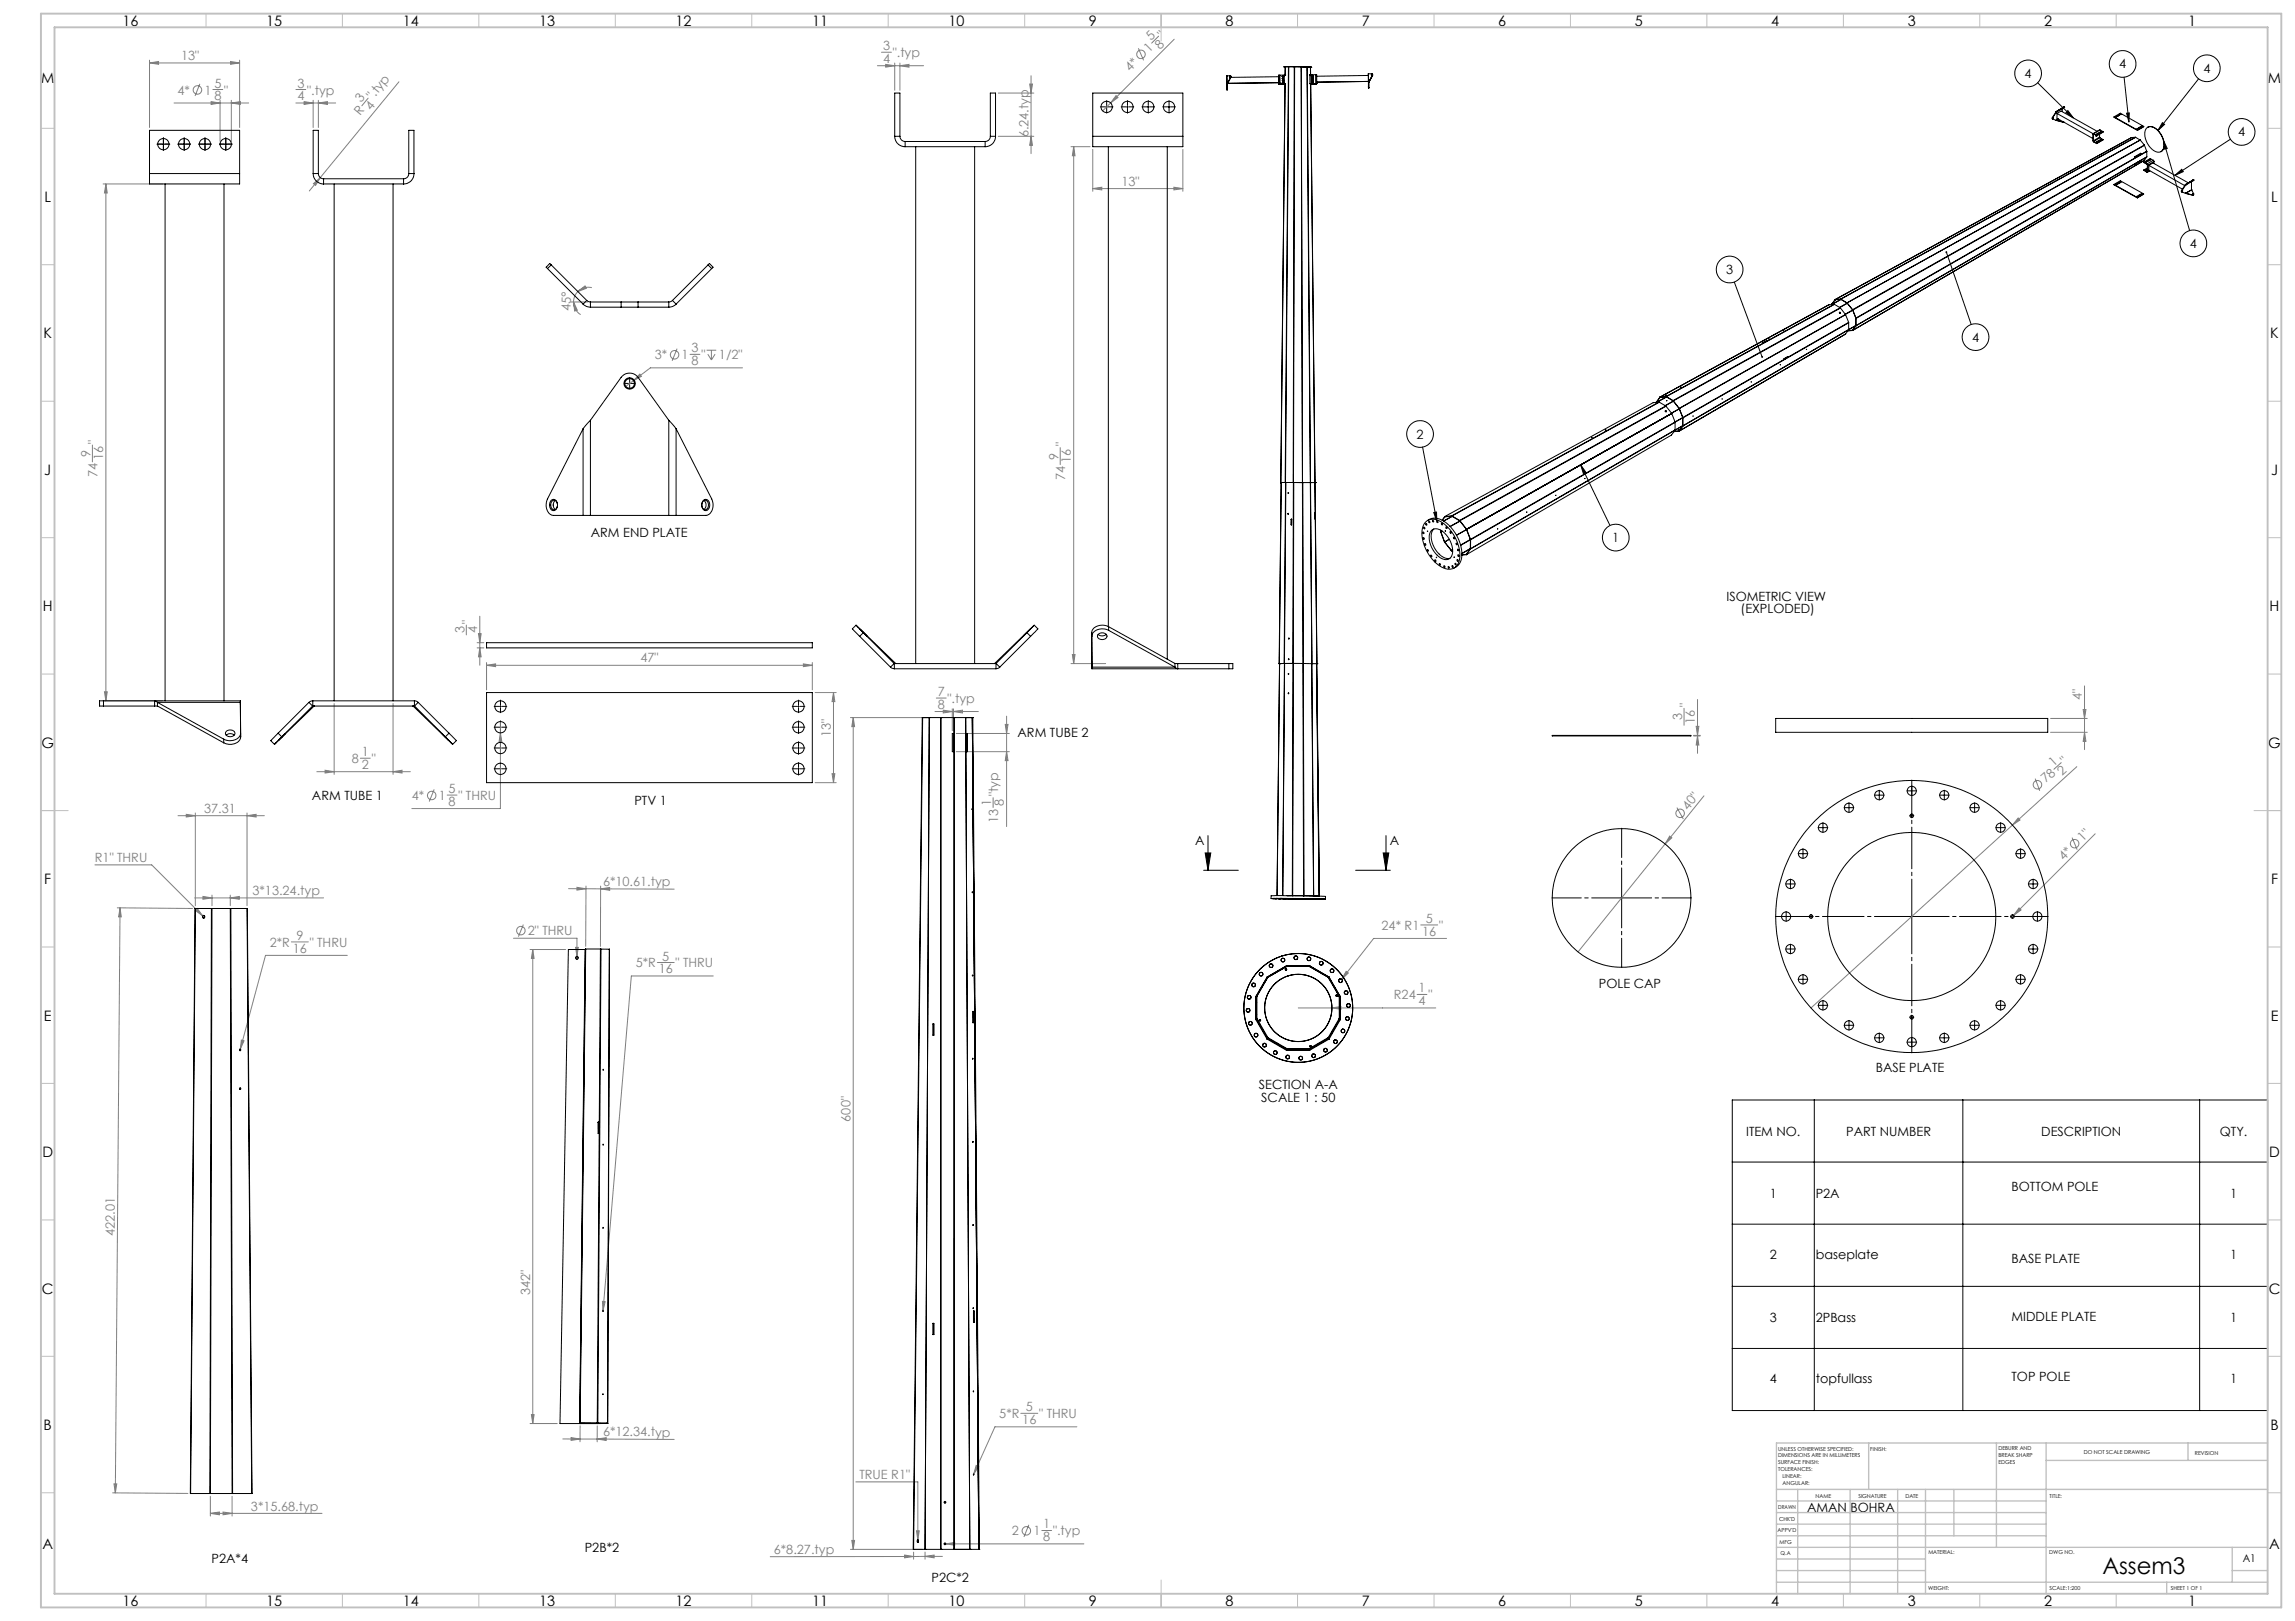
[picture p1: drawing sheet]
<svg xmlns="http://www.w3.org/2000/svg" width="841mm" height="594mm" viewBox="0 0 841 594" stroke-linecap="round" stroke-linejoin="round" font-family="sans-serif">
<defs><g id="words">
<text font-size="8.5" x="770.4" y="576.7">Assem3</text>
<g font-size="5.3">
<text x="44.8" y="9.5">16</text>
<text x="97.6" y="9.5">15</text>
<text x="147.6" y="9.5">14</text>
<text x="197.6" y="9.5">13</text>
<text x="247.6" y="9.5">12</text>
<text x="297.6" y="9.5">11</text>
<text x="347.6" y="9.5">10</text>
<text x="399.1" y="9.5">9</text>
<text x="449.1" y="9.5">8</text>
<text x="499.1" y="9.5">7</text>
<text x="549.1" y="9.5">6</text>
<text x="599.1" y="9.5">5</text>
<text x="649.1" y="9.5">4</text>
<text x="699.1" y="9.5">3</text>
<text x="749.1" y="9.5">2</text>
<text x="801.8" y="9.5">1</text>
<text x="15.1" y="30.5">M</text>
<text x="831.1" y="30.5">M</text>
<text x="16.3" y="74">L</text>
<text x="832.3" y="74">L</text>
<text x="16" y="124">K</text>
<text x="832" y="124">K</text>
<text x="16.2" y="174">J</text>
<text x="832.2" y="174">J</text>
<text x="15.7" y="224">H</text>
<text x="831.7" y="224">H</text>
<text x="15.2" y="274">G</text>
<text x="831.2" y="274">G</text>
<text x="16.2" y="324">F</text>
<text x="832.2" y="324">F</text>
<text x="16.1" y="374">E</text>
<text x="832.1" y="374">E</text>
<text x="15.5" y="424">D</text>
<text x="831.5" y="424">D</text>
<text x="15.4" y="474">C</text>
<text x="831.4" y="474">C</text>
<text x="16" y="524">B</text>
<text x="832" y="524">B</text>
<text x="15.5" y="567.5">A</text>
<text x="831.5" y="567.5">A</text>
<text x="44.8" y="588.5">16</text>
<text x="97.6" y="588.5">15</text>
<text x="147.6" y="588.5">14</text>
<text x="197.6" y="588.5">13</text>
<text x="247.6" y="588.5">12</text>
<text x="297.6" y="588.5">11</text>
<text x="347.6" y="588.5">10</text>
<text x="399.1" y="588.5">9</text>
<text x="449.1" y="588.5">8</text>
<text x="499.1" y="588.5">7</text>
<text x="549.1" y="588.5">6</text>
<text x="599.1" y="588.5">5</text>
<text x="649.1" y="588.5">4</text>
<text x="699.1" y="588.5">3</text>
<text x="749.1" y="588.5">2</text>
<text x="801.8" y="588.5">1</text>
</g>
<g font-size="4.7" fill="#808080">
<text x="421.9" y="14.9" transform="rotate(-45 421.9 14.9)">5</text>
<text x="426.3" y="14.2" transform="rotate(-45 426.3 14.2)">&quot;</text>
<text x="66.4" y="22">13&quot;</text>
<text x="323.6" y="18.4">3</text>
<text x="323.6" y="23.1">4</text>
<text x="327.2" y="21">&quot;.typ</text>
<text x="421.1" y="19.3" transform="rotate(-45 421.1 19.3)">1</text>
<text x="425.2" y="18.2" transform="rotate(-45 425.2 18.2)">8</text>
<text x="414.2" y="26.3" transform="rotate(-45 414.2 26.3)">4*</text>
<text x="65.1" y="34.7">4*</text>
<text x="74.9" y="34.7">1</text>
<text x="78.5" y="32.1">5</text>
<text x="82.2" y="34.7">&quot;</text>
<text x="109" y="32.1">3</text>
<text x="112.6" y="34.7">&quot;.typ</text>
<text x="78.5" y="36.7">8</text>
<text x="109" y="36.7">4</text>
<text x="132.4" y="37.9" transform="rotate(-51 132.4 37.9)">3</text>
<text x="136" y="40.8" transform="rotate(-51 136 40.8)">4</text>
<text x="136.7" y="36.7" transform="rotate(-51 136.7 36.7)">&quot;.typ</text>
<text x="131.9" y="42.5" transform="rotate(-51 131.9 42.5)">R</text>
<text x="376.8" y="50.4" transform="rotate(-90 376.8 50.4)">6.24.typ</text>
<text x="411" y="68.1">13&quot;</text>
<text x="209.1" y="113.9" transform="rotate(-88 209.1 113.9)">45°</text>
<text x="239.9" y="131.7">3*</text>
<text x="249.8" y="131.7">1</text>
<text x="253.4" y="129.1">3</text>
<text x="257" y="131.7">&quot;</text>
<text x="263.5" y="131.7">1/2&quot;</text>
<text x="253.4" y="133.8">8</text>
<text x="33.2" y="167.4" transform="rotate(-90 33.2 167.4)">9</text>
<text x="35.7" y="162.5" transform="rotate(-90 35.7 162.5)">&quot;</text>
<text x="390.4" y="163.5" transform="rotate(-90 390.4 163.5)">&quot;</text>
<text x="37.8" y="168.7" transform="rotate(-90 37.8 168.7)">16</text>
<text x="387.8" y="168.4" transform="rotate(-90 387.8 168.4)">9</text>
<text x="392.5" y="169.7" transform="rotate(-90 392.5 169.7)">16</text>
<text x="35.7" y="174.9" transform="rotate(-90 35.7 174.9)">74</text>
<text x="390.4" y="175.9" transform="rotate(-90 390.4 175.9)">74</text>
<text x="170.2" y="232.1" transform="rotate(-90 170.2 232.1)">3</text>
<text x="172.8" y="228.5" transform="rotate(-90 172.8 228.5)">&quot;</text>
<text x="174.8" y="232.1" transform="rotate(-90 174.8 232.1)">4</text>
<text x="234.7" y="242.8">47&quot;</text>
<text x="343.7" y="255.1">7</text>
<text x="347.3" y="257.6">&quot;.typ</text>
<text x="762.9" y="256.7" transform="rotate(-90 762.9 256.7)">4&quot;</text>
<text x="343.7" y="259.7">8</text>
<text x="616.4" y="264" transform="rotate(-90 616.4 264)">3</text>
<text x="619" y="259.1" transform="rotate(-90 619 259.1)">&quot;</text>
<text x="621.1" y="265.2" transform="rotate(-90 621.1 265.2)">16</text>
<text x="304.4" y="270.2" transform="rotate(-90 304.4 270.2)">13&quot;</text>
<text x="129" y="279.7">8</text>
<text x="132.6" y="277.1">1</text>
<text x="132.6" y="281.7">2</text>
<text x="136.2" y="279.7">&quot;</text>
<text x="752.6" y="281" transform="rotate(-42 752.6 281)">1</text>
<text x="757" y="280.5" transform="rotate(-42 757 280.5)">&quot;</text>
<text x="749.7" y="287.1" transform="rotate(-42 749.7 287.1)">78</text>
<text x="755.7" y="284.5" transform="rotate(-42 755.7 284.5)">2</text>
<text x="150.9" y="293.2">4*</text>
<text x="160.8" y="293.2">1</text>
<text x="164.4" y="290.6">5</text>
<text x="168" y="293.2">&quot; THRU</text>
<text x="365.8" y="291.8" transform="rotate(-90 365.8 291.8)">&quot;typ</text>
<text x="74.8" y="297.9">37.31</text>
<text x="164.4" y="295.3">8</text>
<text x="363.3" y="295.4" transform="rotate(-90 363.3 295.4)">1</text>
<text x="367.9" y="295.4" transform="rotate(-90 367.9 295.4)">8</text>
<text x="618.6" y="297.1" transform="rotate(-51 618.6 297.1)">40&quot;</text>
<text x="365.8" y="301.6" transform="rotate(-90 365.8 301.6)">13</text>
<text x="763.3" y="308.5" transform="rotate(-45 763.3 308.5)">1&quot;</text>
<text x="34.8" y="315.9">R1&quot; THRU</text>
<text x="756.3" y="315.5" transform="rotate(-45 756.3 315.5)">4*</text>
<text x="92.5" y="328">3*13.24.typ</text>
<text x="221" y="324.7">6*10.61.typ</text>
<text x="506.3" y="340.8">24* R1</text>
<text x="522.5" y="338.2">5</text>
<text x="527.4" y="340.8">&quot;</text>
<text x="98.9" y="347">2*R</text>
<text x="108.6" y="344.4">9</text>
<text x="113.5" y="347">&quot; THRU</text>
<text x="193.5" y="342.7">2&quot; THRU</text>
<text x="521.2" y="342.9">16</text>
<text x="107.3" y="349.1">16</text>
<text x="242.7" y="352">5</text>
<text x="233" y="354.5">5*R</text>
<text x="241.4" y="356.6">16</text>
<text x="247.6" y="354.5">&quot; THRU</text>
<text x="519.8" y="363.7">1</text>
<text x="510.8" y="366.2">R24</text>
<text x="519.8" y="368.3">4</text>
<text x="523.4" y="366.2">&quot;</text>
<text x="311.7" y="411" transform="rotate(-90 311.7 411)">600&quot;</text>
<text x="42" y="452.9" transform="rotate(-90 42 452.9)">422.01</text>
<text x="194.2" y="474.5" transform="rotate(-90 194.2 474.5)">342&quot;</text>
<text x="366.2" y="519.7">5*R</text>
<text x="374.6" y="521.8">16</text>
<text x="375.9" y="517.2">5</text>
<text x="380.8" y="519.7">&quot; THRU</text>
<text x="221" y="526.3">6*12.34.typ</text>
<text x="314.9" y="542">TRUE R1&quot;</text>
<text x="92" y="553.5">3*15.68.typ</text>
<text x="370.8" y="562.7">2</text>
<text x="378.7" y="562.7">1</text>
<text x="382.3" y="560.1">1</text>
<text x="385.9" y="562.7">&quot;.typ</text>
<text x="283.6" y="569.4">6*8.27.typ</text>
<text x="382.3" y="564.7">8</text>
</g>
<g font-size="4.7">
<text x="741.9" y="28.6">4</text>
<text x="776.6" y="25.1">4</text>
<text x="807.4" y="26.7">4</text>
<text x="820.2" y="50">4</text>
<text x="802.5" y="90.9">4</text>
<text x="632.6" y="100.4">3</text>
<text x="722.7" y="125.2">4</text>
<text x="519.1" y="160.7">2</text>
<text x="216.5" y="196.9">ARM END PLATE</text>
<text x="590.8" y="198.7">1</text>
<text x="632.7" y="220.2">ISOMETRIC VIEW</text>
<text x="637.9" y="224.7">(EXPLODED)</text>
<text x="372.9" y="270.2">ARM TUBE 2</text>
<text x="114.3" y="293.1">ARM TUBE 1</text>
<text x="232.5" y="294.9">PTV 1</text>
<text x="438" y="309.7">A</text>
<text x="509.3" y="309.7">A</text>
<text x="585.9" y="362.2">POLE CAP</text>
<text x="687.4" y="392.9">BASE PLATE</text>
<text x="461.3" y="399.2">SECTION A-A</text>
<text x="462.2" y="403.7">SCALE 1 : 50</text>
<text x="639.9" y="416.1">ITEM NO.</text>
<text x="676.5" y="416.1">PART NUMBER</text>
<text x="748" y="416.1">DESCRIPTION</text>
<text x="813.5" y="416.1">QTY.</text>
<text x="737.1" y="436.3">BOTTOM POLE</text>
<text x="648.5" y="438.9">1</text>
<text x="665.4" y="438.9">P2A</text>
<text x="817.2" y="438.9">1</text>
<text x="648.5" y="461.2">2</text>
<text x="665.4" y="461.2">baseplate</text>
<text x="817.2" y="461.2">1</text>
<text x="737.1" y="462.7">BASE PLATE</text>
<text x="648.5" y="484.4">3</text>
<text x="665.4" y="484.4">2PBass</text>
<text x="737.1" y="484.1">MIDDLE PLATE</text>
<text x="817.2" y="484.4">1</text>
<text x="648.5" y="506.7">4</text>
<text x="665.4" y="506.7">topfullass</text>
<text x="737.1" y="505.9">TOP POLE</text>
<text x="817.2" y="506.7">1</text>
<text x="662.2" y="554.1">AMAN BOHRA</text>
<text x="214.3" y="568.6">P2B*2</text>
<text x="77.5" y="572.8">P2A*4</text>
<text x="341.4" y="579.6">P2C*2</text>
</g>
<text font-size="3.9" x="821.9" y="572.5">A1</text>
<g font-size="2">
<text x="651.6" y="531.6">UNLESS OTHERWISE SPECIFIED:</text>
<text x="685.4" y="531.6">FINISH:</text>
<text x="732.3" y="531.5">DEBURR AND</text>
<text x="732.3" y="534">BREAK SHARP</text>
<text x="763.6" y="533">DO NOT SCALE DRAWING</text>
<text x="804.3" y="533.2">REVISION</text>
<text x="651.6" y="534.1">DIMENSIONS ARE IN MILLIMETERS</text>
<text x="651.6" y="536.6">SURFACE FINISH:</text>
<text x="651.6" y="539.1">TOLERANCES:</text>
<text x="732.3" y="536.5">EDGES</text>
<text x="653.2" y="541.6">LINEAR:</text>
<text x="653.2" y="544.1">ANGULAR:</text>
<text x="665.3" y="549">NAME</text>
<text x="681" y="548.9">SIGNATURE</text>
<text x="698.2" y="548.9">DATE</text>
<text x="751.1" y="548.9">TITLE:</text>
<text x="651.6" y="553.1">DRAWN</text>
<text x="651.9" y="557.3">CHK'D</text>
<text x="651.4" y="561.4">APPV'D</text>
<text x="652.1" y="565.8">MFG</text>
<text x="652.5" y="570">Q.A</text>
<text x="706.6" y="569.5">MATERIAL:</text>
<text x="751" y="569.5">DWG NO.</text>
<text x="706.6" y="582.5">WEIGHT:</text>
<text x="751.1" y="582.6">SCALE:1:200</text>
<text x="795.5" y="582.6">SHEET 1 OF 1</text>
</g>
</g></defs>
<g fill="none" stroke="#808080" stroke-width=".37">
<path d="M323 19.1h3.7M417.2 17.7l1.9 4.4M424.6 13.3l-2.6 2.5M430.3 14.4l-26.2 26.2M54.8 23.1l3.3-.6v1.1zM54.8 22v24.7M54.8 23.1h33M63.8 37.7h27.3M73.2 30.7l-1.7 4.5M77.4 37.2l3.2 .5-3.2 .6zM78 32.8h3.6M80.6 36.8v15"/>
<path d="M84.5 22.5l3.3 .6-3.3 .5zM84.8 37.7l3.3-.5v1.1zM84.8 36.8v15M87.8 22v24.7M108.4 37.7h14.6M108.4 32.8h3.6M111.4 37.2l3.4 .5-3.4 .6zM114.8 36.8v9.9M116.7 37.7l3.3-.5v1.1zM116.7 36.8v9.9M134.9 36l-2.3 2.8M146.2 30l-28.8 35.1"/>
<path d="M321.5 24.1h17M324.6 23.6l3.3 .5-3.3 .5zM327.9 23.1v10M329.8 23.1v10M329.8 24.1l3.3-.5v1zM365.8 34.1h13M377.3 30.8h1.1l-.6 3.3zM377.8 27.8v28.5M409 35l.7 .7-2.7 2zM365.8 49.9h13M377.8 49.9l.6 3.4h-1.1zM392.5 53.8h7"/>
<path d="M393.5 53.8v189.4M393.5 53.8l.4 3.3h-.9zM400.4 54.7v15.4M433.5 54.7v15.4M37.8 67.4h21.7M38.8 67.4l.5 3.3h-1zM38.8 67.4v189.4M114.9 67.3l2.5-2.2-1.8 2.8zM117.4 65.1l-4.1 4.9M400.4 69.1l3.4-.5v1zM400.4 69.1h33.1M430.2 68.6l3.3 .5-3.3 .5z"/>
<path d="M209.2 110.7h6.2M210.2 110.7l1.4 3-1 .3zM210.2 110.7a5.3 5.3 0 0 0 2.6 4.6M211.7 106.8l2.7-2 .5 .8zM211.7 106.8l-1.1 1.8-.4 2.1M216.9 105.4a5.4 5.4 0 0 0-5.2 1.4M232.1 139.5l-2.8 2.1M234.5 137.1l.6 .8-3 1.6zM248.1 127.8l-1.8 4.4M252.9 129.9h3.6M258.9 128.3h3.6M259.4 129.8l1.3 2.1"/>
<path d="M260.7 128.3v3.6M262 129.8l-1.3 2.1M272.1 134.8h-33.8l-6.2 4.7M33.9 163.1v6.2M388.5 164v6.2M170.9 229.1v3.5M174.8 237.4h2.5M174.8 235.5h2.5M175.3 232.2h1l-.5 3.3zM175.8 237.4l.5 3.3h-1zM175.8 225.8v18M393 239.8h.9l-.4 3.4z"/>
<path d="M37.8 256.8h21.7M38.3 253.5h1l-.5 3.3zM122.4 257.8v26M144 257.8v26M178.3 243.8l3.3-.5v1zM178.3 242.8v10M178.3 243.8h119.4M294.4 243.3l3.3 .5-3.3 .5zM297.7 242.8v10M298.7 253.8h7.7M305.4 253.8l.5 3.3h-1zM305.4 253.8v33"/>
<path d="M343.1 255.8h3.6M349 259.7v8.1M349.4 259.7v8.1M392.5 243.2h12.7M617.1 259.6v6.2M622.1 256.3v19.7M763.4 260h1l-.5 3.3zM763.9 251.3v23.4M132 277.8h3.7M183.4 268.6l.5 3.2h-1zM183.4 264.4v31.9h-32.5M311.6 263h27.9"/>
<path d="M312.7 263l.5 3.3h-1.1zM312.7 263v304.8M342.6 260.7h15.9M345.7 260.2l3.3 .5-3.3 .6zM349.4 260.7l3.3-.5v1.1zM350.4 275.4h19.5M350.4 268.8h19.5M368.4 265.5h1l-.5 3.3zM368.9 275.4l.5 3.3h-1zM368.9 262.4v40.5M620.6 269.7h2.4M620.6 269.5h2.4"/>
<path d="M621.6 266.2h.9l-.4 3.3zM622.1 269.7l.4 3.3h-.9zM751.4 268.4h13.5M751.4 263.3h13.5M755.3 279.5l-2.6 2.4M763.9 268.4l.5 3.3h-1zM65.2 298.9h31.7M68.3 298.4l3.3 .5-3.3 .5zM71.6 297.9v34M90.5 298.9l3.3-.5v1zM90.5 297.9v34M116.1 282.8h34.3"/>
<path d="M119.1 282.3l3.3 .5-3.3 .5zM144 282.8l3.3-.5v1zM159.1 289.3l-1.8 4.4M163.9 291.4h3.6M298.7 286.8h7.7M304.9 283.5h1l-.5 3.3zM363.9 292.3v3.6M614.5 295.9l2.4 4.2M624.4 291.6l-14.2 17.7M739.6 299.7l.6 .8-2.8 1.9zM745.8 285.3l1.7 4.5M761 280.9l-97.4 88.5"/>
<path d="M34.8 316.9h20.8l19 19M610.2 309.3l-31.9 39.5M611.9 306.4l.7 .6-2.4 2.3zM759.3 306.9l1.9 4.5M767.8 305.5l-30.8 30.8M43 332.7l27.6 .2M44 332.7l-1.7 214.3M44 332.7l.4 3.3h-.9zM71.3 329h47.3M71.6 333.7l.7-.8 2 2.7zM74.4 328.5l3.3 .5-3.3 .5zM77.7 328v3.9"/>
<path d="M84.4 329l3.3-.5v1zM84.4 328v3.9M191.8 338.8l-1.8 4.4M208.4 325.6l6.3 .1M211.4 325.1l3.3 .6-3.3 .5zM214.7 325.7h5.4M214.7 324.7l-.1 22.1M220.1 325.7l3.3-.5v1zM220.1 324.7l-.1 22.1M220.1 325.7l27 .1M520.6 338.9h6.2M739.9 332.7l.7 .7-2.7 2z"/>
<path d="M106.8 345.2h6.2M127.3 350.1h-30l-9.2 34.4M188.2 343.8h23.2v7.7M194.2 347.9h13.1M195.2 347.9l.5 3.3h-1zM195.2 347.9v173.7M210.9 347.2h1l-.5 3.3zM240.9 352.7h6.2M261.4 357.6h-30l-10.4 122.6M493.3 355.9l.8 .6-2.4 2.3zM530.1 343.9h-26.7l-11.7 14.9M475.8 369.4h50.3"/>
<path d="M488.1 369.4l3.3-.6v1zM519.3 364.4h3.6M88.1 384.5l-.1 .2M88.4 381.1l1 .3-1.3 3.1zM220.8 476.9l1 .1-.8 3.2zM221 480.2v.2M194.7 518.4h1l-.5 3.2zM374.1 517.9h6.2M194.2 521.6h10M206.2 527.3h6.4M209.3 526.8l3.3 .5-3.3 .5zM212.6 522.5l-.1 5.8"/>
<path d="M212.6 527.3h6.2M218.8 527.3l3.3-.5v1.1zM218.8 527.3l28.3 .2M218.9 522.5l-.1 5.8M357.7 537l.9 .4-1.8 2.8zM394.6 522.8h-30l-7.8 17.4M41.3 547l27.6 .3M41.8 543.8h1l-.5 3.2zM77.1 554.6l3.3-.5v1zM77.1 548.3v7.2M77.1 554.6h40.9M81.7 554.1l3.4 .5-3.4 .5z"/>
<path d="M85.1 548.3v7.2M313.6 543h22.7v21.3M356.8 540.2v.1M377 558.8l-1.8 4.4M311.6 567.8h26.4M312.1 564.5h1.1l-.5 3.3zM331.5 569.8l3.3 .6-3.3 .5zM334.8 568.8v2.6M334.8 570.4h-52.5M335.8 560.9h1.1l-.6 3.4zM339 570.3l3.3-.5v1.1zM339 568.7v2.7"/>
<path d="M339 570.3l-4.2 .1M339 570.3h6.3M346 565.7h51.2M346.6 565.7l3.2-.5v1zM381.8 560.8h3.6"/>
<circle cx="418.1" cy="19.9" r="1.55"/>
<circle cx="72.3" cy="32.9" r="1.56"/>
<circle cx="247.2" cy="130" r="1.56"/>
<circle cx="158.2" cy="291.5" r="1.56"/>
<circle cx="615.7" cy="298" r="1.56"/>
<circle cx="746.6" cy="287.6" r="1.55"/>
<circle cx="760.3" cy="309.1" r="1.57"/>
<circle cx="190.9" cy="341" r="1.55"/>
<circle cx="376.1" cy="561" r="1.55"/>
</g>
<g fill="none" stroke="#000" stroke-width=".37">
<path d="M405.3 39.2h.5M405.5 38.9v.5M412.9 39.2h.5M413.1 38.9v.5M420.5 39.2h.5M420.8 38.9v.5M428.1 39.2h.5M428.4 38.9v.5M746.7 30.3l13.1 12.9M778.4 28.3l1.7 16.4M805.7 28.9l-14.9 19M59.6 52.8h.5"/>
<path d="M59.9 52.6v.5M67.2 52.8h.5M67.5 52.6v.5M74.9 52.8h.5M75.1 52.6v.5M82.5 52.8h.5M82.7 52.6v.5M757.8 40.5l2 2.7-2.7-1.9zM779.3 41.5l1-.1-.2 3.3zM792.4 44.9l.8 .7-2.4 2.3zM792.8 51.4l1.4 3-1 .3zM792.8 51.4l9.6 33.1"/>
<path d="M817.4 51l-20.4 13.3M797 64.3l2.5-2.3 .6 .9zM713.2 92.4l9.1 26.5M635.5 103.4l10.2 27.4M230.5 140.5h.5M230.7 140.3v.5M521.3 163.8l5.2 27.2M579.2 170.3l1.9 2.8-.9 .4zM579.2 170.3l10.8 22.3M525.4 187.8l1-.2 .1 3.4zM183.1 258.9h.5M183.4 258.6v.5"/>
<path d="M292.3 258.9h.5M292.6 258.6v.5M183.1 274.1h.5M183.1 266.5h.5M183.4 266.2v.5M183.4 273.9v.4M292.3 274.1h.5M292.3 266.5h.5M292.6 266.2v.5M292.6 273.9v.4M183.1 281.7h.5M183.4 281.5v.5"/>
<path d="M292.3 281.7h.5M292.6 281.5v.5M677.4 296h.3M677.5 295.9v.2M688.5 291.4h.3M688.7 291.2v.3M700.4 289.8h.3M700.4 298.9h.3M700.5 289.7v.2M700.5 298.8v.3M712.4 291.4h.2M712.5 291.2v.3"/>
<path d="M723.4 296h.3M723.6 295.9v.2M441.1 318.9h12.7M441.6 312.6h2.1l-1 6.3zM442.7 306.2v12.7M496.8 318.9h12.7M506.9 312.6h2l-1 6.3zM507.9 306.2v12.7M660.6 312.8h.2M660.7 312.7v.3M667.9 303.3h.2M668 303.2v.2"/>
<path d="M733 303.3h.2M733.1 303.2v.2M740.3 312.8h.3M740.4 312.7v.3M594.1 329h.3M594.2 328.9v.3M654.4 335.8h.2M654.5 335.7v.3M656 323.9h.2M656.1 323.8v.3M663.5 335.8h.3M663.6 335.7v.3"/>
<path d="M700.4 335.8h.3M700.5 335.7v.3M737.3 335.8h.3M737.5 335.7v.3M744.9 323.9h.2M745 323.8v.3M746.5 335.8h.2M746.6 335.7v.3M211.4 351h.1M211.4 350.9v.1M656 347.8h.2M656.1 347.7v.2"/>
<path d="M660.6 358.9h.2M660.7 358.7v.3M740.3 358.9h.3M740.4 358.7v.3M744.9 347.8h.2M745 347.7v.2M667.9 368.4h.2M668 368.3v.2M677.4 375.7h.3M677.5 375.6v.2M700.4 372.8h.3M700.5 372.6v.3"/>
<path d="M723.4 375.7h.3M723.6 375.6v.2M733 368.4h.2M733.1 368.3v.2M688.5 380.3h.3M688.7 380.2v.3M700.4 381.9h.3M700.5 381.8v.2M712.4 380.3h.2M712.5 380.2v.3M634.8 403.1h196.2v113.8h-196.2zM664.8 403.1v113.8"/>
<path d="M719.3 403.1v113.8M806.1 403.1v113.8M634.8 425.8h196.2M634.8 448.6h196.2M634.8 471.4h196.2M634.8 494.1h196.2M346.3 550.4l-.1 .1M346.2 565.7l.1 .1"/>
<circle cx="743.2" cy="26.9" r="4.9"/>
<circle cx="777.8" cy="23.4" r="4.9"/>
<circle cx="808.7" cy="25" r="4.9"/>
<circle cx="821.4" cy="48.3" r="4.9"/>
<circle cx="633.8" cy="98.8" r="4.9"/>
<circle cx="803.8" cy="89.2" r="4.9"/>
<circle cx="723.9" cy="123.5" r="4.9"/>
<circle cx="520.4" cy="159" r="4.9"/>
<circle cx="592.1" cy="197" r="4.9"/>
</g>
<g fill="none" stroke="#000" stroke-width=".37" stroke-dasharray="15.2 1.3 1.3 1.3">
<path d="M405 39.2h-1.8M405.5 38.7v-1.9M405.5 39.7v1.8M406 39.2h1.9M412.7 39.2h-1.9M413.2 38.7v-1.9M413.2 39.7v1.8M413.7 39.2h1.8M420.3 39.2h-1.8M420.8 38.7v-1.9M420.8 39.7v1.8M421.3 39.2h1.8"/>
<path d="M427.9 39.2h-1.8M428.4 38.7v-1.9M428.4 39.7v1.8M428.9 39.2h1.8M59.4 52.8h-1.8M59.9 52.3v-1.8M59.9 53.3v1.8M60.4 52.8h1.8M67 52.8h-1.8M67.5 52.3v-1.8M67.5 53.3v1.8M68 52.8h1.8"/>
<path d="M74.6 52.8h-1.8M75.1 52.3v-1.8M75.1 53.3v1.8M75.6 52.8h1.8M82.2 52.8h-1.8M82.7 52.3v-1.8M82.7 53.3v1.8M83.2 52.8h1.9M230.2 140.5h-1.5M230.7 140v-1.5M230.7 141v1.5M231.2 140.5h1.5"/>
<path d="M182.9 258.9h-1.8M183.4 258.4v-1.9M183.4 259.4v1.8M183.9 258.9h1.8M292.1 258.9h-1.8M292.6 258.4v-1.9M292.6 259.4v1.8M293.1 258.9h1.8M182.9 274.1h-1.8M182.9 266.5h-1.8M183.4 273.6v-1.8M183.4 274.6v1.8"/>
<path d="M183.4 266v-1.8M183.4 267v1.8M183.9 274.1h1.8M183.9 266.5h1.8M292.1 266.5h-1.8M292.1 274.1h-1.8M292.6 266v-1.8M292.6 267v1.8M292.6 273.6v-1.8M292.6 274.6v1.8M293.1 266.5h1.8M293.1 274.1h1.8"/>
<path d="M182.9 281.7h-1.8M183.4 281.2v-1.8M183.4 282.2v1.8M183.9 281.7h1.8M292.1 281.7h-1.8M292.6 281.2v-1.8M292.6 282.2v1.8M293.1 281.7h1.8M677.3 296h-1.5M677.6 295.7v-1.5M677.6 296.2v1.6M677.8 296h1.6"/>
<path d="M688.4 291.4h-1.5M688.7 291.1v-1.5M688.7 291.6v1.6M688.9 291.4h1.6M700.3 289.8h-1.5M700.3 298.9h-.5M700.6 289.5v-1.5M700.6 290v1.6M700.6 298.7v-.5M700.6 299.2v.5M700.8 289.8h1.6M700.8 298.9h.5"/>
<path d="M712.2 291.4h-1.5M712.5 291.1v-1.5M712.5 291.6v1.6M712.7 291.4h1.6M723.3 296h-1.5M723.6 295.7v-1.5M723.6 296.2v1.6M723.8 296h1.6M660.5 312.8h-1.6M660.7 312.6v-1.6M660.7 313.1v1.5M661 312.8h1.5"/>
<path d="M667.8 303.3h-1.6M668 303v-1.5M668 303.5v1.6M668.3 303.3h1.5M732.9 303.3h-1.6M733.1 303v-1.5M733.1 303.5v1.6M733.4 303.3h1.5M740.2 312.8h-1.5M740.4 312.6v-1.6M740.4 313.1v1.5M740.7 312.8h1.5"/>
<path d="M654.3 335.8h-1.6M654.5 335.6v-1.6M654.5 336.1v1.5M654.8 335.8h1.5M655.9 323.9h-1.6M656.1 323.7v-1.6M656.1 324.2v1.5M656.4 323.9h1.5M663.4 335.8h-.5M663.7 335.6v-.5M663.7 336.1v.5M663.9 335.8h.5"/>
<path d="M737.2 335.8h-.5M737.5 335.6v-.5M737.5 336.1v.5M737.7 335.8h.5M744.8 323.9h-1.5M745 323.7v-1.6M745 324.2v1.5M745.3 323.9h1.5M746.4 335.8h-1.6M746.6 335.6v-1.6M746.6 336.1v1.5M746.9 335.8h1.5"/>
<path d="M211.3 351h-.4M211.4 350.9v-.5M211.4 351.1v.4M211.5 351h.5M655.9 347.8h-1.6M656.1 347.5v-1.5M656.1 348v1.5M656.4 347.8h1.5M660.5 358.9h-1.6M660.7 358.6v-1.5M660.7 359.1v1.5M661 358.9h1.5"/>
<path d="M740.2 358.9h-1.5M740.4 358.6v-1.5M740.4 359.1v1.5M740.7 358.9h1.5M744.8 347.8h-1.5M745 347.5v-1.5M745 348v1.5M745.3 347.8h1.5M667.8 368.4h-1.6M668 368.1v-1.5M668 368.6v1.6M668.3 368.4h1.5"/>
<path d="M677.3 375.7h-1.5M677.6 375.5v-1.6M677.6 376v1.5M677.8 375.7h1.6M700.3 372.7h-.5M700.6 372.5v-.5M700.6 373v.5M700.8 372.7h.5M723.3 375.7h-1.5M723.6 375.5v-1.6M723.6 376v1.5M723.8 375.7h1.6"/>
<path d="M732.9 368.4h-1.6M733.1 368.1v-1.5M733.1 368.6v1.6M733.4 368.4h1.5M688.4 380.3h-1.5M688.7 380.1v-1.6M688.7 380.6v1.5M688.9 380.3h1.6M700.3 381.9h-1.5M700.6 381.6v-1.5M700.6 382.1v1.6M700.8 381.9h1.6"/>
<path d="M712.2 380.3h-1.5M712.5 380.1v-1.6M712.5 380.6v1.5M712.7 380.3h1.6M346.2 550.5h-.2M346.3 550.4v-.3M346.3 550.6v.2M346.4 550.5h.2M346.2 565.7h-.2M346.3 565.6v-.2M346.3 565.8v.2M346.4 565.7h.2"/>
</g>
<path d="M700.3 335.8h-49.7M700.6 335.6v-49.7M700.6 336.1v49.7M700.8 335.8h49.7" fill="none" stroke="#000" stroke-width=".37" stroke-dasharray="15.2 1.3 1.3 1.3" stroke-dashoffset="1.8"/>
<path d="M594 329h-25.3M594.3 328.8v-25.3M594.3 329.3v25.3M594.5 329h25.3" fill="none" stroke="#000" stroke-width=".37" stroke-dasharray="15.2 1.3 1.3 1.3" stroke-dashoffset="4.5"/>
<g fill="none" stroke="#c0c0c0" stroke-width=".37">
<path d="M75.5 5v5M125.5 5v5M175.5 5v5M225.5 5v5M275.5 5v5M325.5 5v5M375.5 5v5M425.5 5v10M475.5 5v5M525.5 5v5M575.5 5v5M625.5 5v5"/>
<path d="M675.5 5v5M725.5 5v5M775.5 5v5M15 47h5M831 47h5M15 97h5M831 97h5M15 147h5M831 147h5M15 197h5M831 197h5M15 247h5"/>
<path d="M831 247h5M15 297h10M826 297h10M15 347h5M831 347h5M15 397h5M831 397h5M15 447h5M831 447h5M15 497h5M831 497h5M15 547h5"/>
<path d="M831 547h5M425.5 579v10M75.5 584v5M125.5 584v5M175.5 584v5M225.5 584v5M275.5 584v5M325.5 584v5M375.5 584v5M475.5 584v5M525.5 584v5M575.5 584v5"/>
<path d="M625.5 584v5M675.5 584v5M725.5 584v5M775.5 584v5"/>
</g>
<g fill="none" stroke="#c0c0c0" stroke-width=".5">
<path d="M684.8 528.8v17M731.6 528.8v38.2M749.8 528.8v55.2M749.8 535.2h81.2M801.8 528.8v6.4M831 528.8h-180v55.2M651 545.8h180M651 558.5h98.8M651 554.3h98.8M651 550h98.8M658.8 545.8v38.2M678 545.8v38.2"/>
<path d="M695.4 545.8v38.2M705.6 545.8v38.2M716 545.8v17M651 579.8h180M651 562.8h98.8M651 575.5h54.6M651 571.3h54.6M651 567h180M794 579.8v4.2M818 575.5h13M818 567v12.8"/>
</g>
<path d="M15 5h821v584h-821zM20 10h811v574h-811z" fill="none" stroke="#c0c0c0" stroke-width=".7"/>
<g fill="#000">
<path d="M792.4 44.9l.8 .7-2.4 2.3zM797 64.3l2.5-2.3 .6 .9zM757.8 40.5l2 2.7-2.7-1.9zM792.8 51.4l1.4 3-1 .3zM779.3 41.5l1-.1-.2 3.3zM713 92.1a.35 .35 0 0 0 0 .6 .35 .35 0 0 0 .5-.2 .35 .35 0 0 0-.4-.4l.1 .3zM645.5 130.6v.4l.4 .1-.2-.3 .2 .3 .1-.5zM579.2 170.3l1.9 2.8-.9 .4zM525.4 187.8l1-.2 .1 3.4z"/>
<path d="M506.9 312.6h2l-1 6.3zM441.6 312.6h2.1l-1 6.3z"/>
</g>
<g fill="#808080">
<path d="M739.6 299.7l.6 .8-2.8 1.9z"/>
<path d="M409 35l.7 .7-2.7 2z"/>
<path d="M739.9 332.7l.7 .7-2.7 2z"/>
<path d="M114.9 67.3l2.5-2.2-1.8 2.8z"/>
<path d="M611.9 306.4l.7 .6-2.4 2.3z"/>
<path d="M218.8 527.3l3.3-.5v1.1zM209.3 526.8l3.3 .5-3.3 .5z"/>
<path d="M84.4 329l3.3-.5v1zM74.4 328.5l3.3 .5-3.3 .5zM349.4 260.7l3.3-.5v1.1zM345.7 260.2l3.3 .5-3.3 .6z"/>
<path d="M493.3 355.9l-1.6 2.9 2.4-2.3zM488.1 369.4l3.3 .4v-1zM77.4 37.2l3.2 .5-3.2 .6zM84.8 37.7l3.3-.5v1.1zM54.8 23.1l3.3-.6v1.1zM84.5 22.5l3.3 .6-3.3 .5zM111.4 37.2l3.4 .5-3.4 .6zM116.7 37.7l3.3-.5v1.1zM119.1 282.3l3.3 .5-3.3 .5zM144 282.8l3.3-.5v1zM234.5 137.1l-2.4 2.4 3-1.6zM178.3 243.8l3.3-.5v1zM294.4 243.3l3.3 .5-3.3 .5zM183.4 268.6l-.5 3.2h1zM71.6 333.7l2.7 1.9-2-2.7zM88.4 381.1l-.3 3.4 1.3-3.1zM210.9 347.2l.5 3.3 .5-3.3zM220.8 476.9l.2 3.3 .8-3.2zM357.7 537l-.9 3.2 1.8-2.8zM335.8 560.9l.5 3.4 .6-3.4z"/>
<path d="M77.1 554.6l3.3-.5v1zM81.7 554.1l3.4 .5-3.4 .5z"/>
<path d="M331.5 569.8l3.3 .6-3.3 .5zM339 570.3l3.3-.5v1.1z"/>
<path d="M211.7 106.8l2.7-2 .5 .8zM210.2 110.7l1.4 3-1 .3z"/>
<path d="M44 332.7l.4 3.3h-.9zM41.8 543.8h1l-.5 3.2z"/>
<path d="M763.9 268.4l.5 3.3h-1zM763.4 260h1l-.5 3.3zM622.1 269.7l.4 3.3h-.9zM621.6 266.2h.9l-.4 3.3zM38.3 253.5h1l-.5 3.3zM38.8 67.4l.5 3.3h-1zM393 239.8h.9l-.4 3.4zM393.5 53.8l.4 3.3h-.9zM175.8 237.4l.5 3.3h-1zM175.3 232.2h1l-.5 3.3zM194.7 518.4h1l-.5 3.2zM195.2 347.9l.5 3.3h-1z"/>
<path d="M368.9 275.4l.5 3.3h-1zM368.4 265.5h1l-.5 3.3z"/>
<path d="M377.8 49.9l.6 3.4h-1.1zM377.3 30.8h1.1l-.6 3.3z"/>
<path d="M305.4 253.8l.5 3.3h-1zM304.9 283.5h1l-.5 3.3z"/>
<path d="M312.7 263l.5 3.3h-1.1zM312.1 564.5h1.1l-.5 3.3z"/>
<path d="M211.4 325.1l3.3 .6-3.3 .5zM220.1 325.7l3.3-.5v1z"/>
<path d="M68.3 298.4l3.3 .5-3.3 .5zM90.5 298.9l3.3-.5v1z"/>
<path d="M324.6 23.6l3.3 .5-3.3 .5zM329.8 24.1l3.3-.5v1z"/>
<path d="M400.4 69.1l3.4-.5v1zM430.2 68.6l3.3 .5-3.3 .5zM346.6 565.7l3.2 .5v-1z"/>
</g>
<g fill="none" stroke="#000" stroke-width=".37">
<path d="M449.5 27.8h.1M449.5 27.8l.1 3.1M449.5 27.8v3.2M449.6 27.8h.1M449.6 32.4v.3zM449.6 32.8h.1M449.6 27.8v3M449.6 30.9h.2M449.6 30.9v1.9M449.6 32.8h.2M449.6 30.8v.1M449.6 30.8h.2"/>
<path d="M449.8 30.8v.1M449.8 30.9v1.9M449.8 32.8l-.2 .1M450.7 27.8l.2 .6M450.7 27.8l.4 .1v.5M450.7 27.8h-1.1M450.7 28.1h.1M450.8 28v.3M450.9 28.4l-1.3 2.4M450.9 28.4h.2M451.1 28.4l-1.3 2.4M451.1 28.2v.2"/>
<path d="M468.6 27.5h.4M468.6 27.5l.1 3.4M468.6 27.6l.1 .5M468.6 27.5v.1M468.7 28.1v2.2M468.7 28.1l-17.6 .3M468.7 30.3h.1M468.7 30.9h.1M468.7 30.9h.4M468.7 30.9h.2M468.7 30.3v.6M468.7 30.3l-18.8 .2-.1 .4"/>
<path d="M468.9 30.9h.1M468.9 30.9h.2M469 27.5l.1 3.3M469.1 30.8l-.4 .1M469.1 30.8h.1M469.1 30.8l-.2 .1M469.1 30.9h.1M469.1 30.9h1.8M469.1 30.8h2M469.1 30.8v.1M469.7 30.8h.1M469.7 30.9h.1"/>
<path d="M469.7 30.8v.1M469.9 28h.1M469.9 30.3l.4-.2 .1 .2M469.9 29.5v.1M470 27.8h.1M470.1 29.3h.1M470.1 28.6h.1M470.1 28.6l.2 .2M470.1 27.9l-.2 .1M470.1 27.9l.2 .1M470.1 28.6l-.2 .2M470.1 27.8l.2 .2"/>
<path d="M470.1 27.8l-.2 .2M470.1 29.4l-.2 .2M470.1 29.4l.2 .2M470.1 30.2l-.2 .1M470.1 30.2l.3 .1M470.1 29.4l.2 .1M470.1 30.1l.3 .2M470.1 30.1l-.2 .2M470.1 29.3l.2 .3M470.1 29.3l-.2 .3M470.3 29.6h.1M470.3 28h.1"/>
<path d="M470.5 24.5l10.2 .1M470.6 27.5l.1 3.3M470.6 27.5h-1.6M470.6 27.5h.5M470.7 30.8h.1M470.7 30.9h.1M470.9 30.8l-2.9 297.4M471 27.5h.1M472.2 24.5l-1.1 152.3M472.3 24.5l-1.2 152.3M474.3 24.5l-.4 152.3M474.4 24.5l-.4 152.3"/>
<path d="M476.8 24.5l.5 152.3M478.9 24.4h.1M478.9 24.4l-1.9 .1M478.9 24.4l1.3 152.4M479 24.4h1.2M479 24.4l1.2 152.4M480 27.4h.1M480 27.4v3.3h1.6M480.1 27.4h.1M480.2 24.4h.1M480.2 24.7l.1 2.7M480.2 24.4v.2"/>
<path d="M480.2 24.7h.5l-10.2-.2 .5 .1-.1 2.9M480.3 30.7l2.3 212.5M480.5 27.4h.1M480.5 27.4l.1 3.3M480.5 27.4h1.6M480.5 27.4h-.5M480.6 30.7h.1M480.7 24.6v.1M480.8 27.9h.4M480.8 28.6l.3-.1 .2 .2M480.8 29.4h.5M480.8 27.9l.3-.2 .1 .2"/>
<path d="M480.8 28.6l.2-.2 .3 .2M480.8 29.4l.2-.2 .3 .2M480.8 27.9l.2-.2 .2 .2M480.9 30.2l.1-.2 .3 .2M480.9 30l.4 .2zM481 29.2l.3 .2M481 29.2l-.2 .2M481 28.4l.3 .2M481 28.4l-.2 .2M481 27.7l.2 .2M481 27.7l-.2 .2M481.6 30.7h.1"/>
<path d="M481.6 30.6l-1.5 .1M481.6 30.7h-1.3M482.1 27.4h.4v3.2M482.1 27.4v3.2M482.1 30.6h.1M482.1 30.6h.4M482.1 30.6h.3M482.1 30.7h.3M482.1 30.7h.4M482.1 30.6l-1.5 .1M482.4 30.6h.1M482.4 30.6v.1"/>
<path d="M482.5 30.6v.1M501.4 27.1h.1M501.4 27.7l-18.9 .2M501.4 27.7l.1 2.1M501.4 27.1l.1 3.1M501.4 27.1v.6M501.5 29.8h.1M501.5 32.1h.1M501.5 31.7v.3zM501.5 29.8l-19 .3M501.5 30.2h.1M501.5 29.8v2.3"/>
<path d="M501.5 32.1h.2M501.5 30.1v.1M501.5 30.1l.1 .1M501.6 30.2l.1 1.9M501.7 32.1l-.2 .1M502.6 27l.2 .7M502.6 27l.3 .1 .1 .6M502.6 27l-1.1 .1M502.7 27.3v.2M502.7 27.3v.1M502.7 27.3l-.1 .1M502.8 27.7l-1.3 2.4"/>
<path d="M502.8 27.7h.2M503 27.7l-1.4 2.4M503 27.4v.3M755.7 39.8v1.1M756 39.4l.3-.1zM756.2 39.3l.3-.1-3 1.7M756.2 39.3l.1 .2M756.2 39.3l-2.7 1.6M756.3 39.5l-2.7 1.6M756.5 39.2l-.2 .3M327.9 49.9a3.9 3.9 0 0 0 3.8 3.9M327.9 49.9h1.9"/>
<path d="M327.9 49.9v-15.8h1.9v15.8M329.8 49.9a1.91 1.91 0 0 0 1.9 2M331.7 51.9v1.9M331.7 53.8h29.3M331.7 51.9h29.3M335.6 53.8v189.4M357.2 53.8v189.4M361 51.9v1.9M362.9 49.9a1.91 1.91 0 0 1-1.9 2M362.9 49.9h1.9M362.9 49.9v-15.8h1.9v15.8M364.8 49.9a3.8 3.8 0 0 1-3.8 3.9"/>
<path d="M400.4 49.9v3.9h33.1v-3.9M400.4 49.9h33.1M400.4 49.9v-15.8h33.1v15.8M406.2 53.8v175.8M427.7 53.8v187.8M752.1 43.1l.1 .5M752.1 43.1h.1M752.2 43.1v.5M752.2 43.6l1.3 .5M752.4 43.1l-.1 .4zM752.4 43.1l-.1 .2M753.4 44.1h.1"/>
<path d="M753.4 41.1h.1M753.4 41.1l-1.3 2M753.5 44.1l2.6 .7M753.5 40.9l-.1 .2M753.5 40.9l.1 .2M753.5 41.1l-1.3 2M753.6 44.1l2.6 .7M753.6 44.1h-.1M753.6 41.1h-.1M753.8 41.6l13.2 7.4M753.8 41.6l1.5-.9 13.2 7.4M753.8 41.6v1.7l13.1 7.5"/>
<path d="M753.9 41l-.4 .1M754.3 43.6l-.8 .5M754.3 43.7l-.7 .4M756.2 44.8h.1M756.2 44.8h-.1M756.3 44.8h-.2M756.3 44.8h.1M766.9 51.5l.3 .5M766.9 51.5l.2 .1M767 49.1l.1 .1M767 49.1l-.1 2.4M767.1 51.6l.1 .3"/>
<path d="M767.1 49.2v2.4M767.2 51.9v.1M767.2 51.9l1.1 .6M767.2 52l1.1 .6M767.3 49l-.3 .1M767.3 49.1l-.2 .1M767.3 49l1.1 .6M767.3 49.1l1.1 .7M767.3 49v.1M768.1 49.7h.1M768.1 49.6v.3l.3-.2M768.2 52l.4 .1z"/>
<path d="M768.2 49.3h.3M768.2 52.1h.3M768.2 49.7l-.1 .2M768.3 52.5v.1M768.4 49.6v.2M768.7 49h.4M768.7 51.8h.3M769.2 48.5l.5 .1zM769.3 48.6h.3M769.3 51.5h.2M769.4 50.3l.1 .2M769.4 50.3l-2.3 1.3"/>
<path d="M769.4 49.2v1.1M769.4 48.6v.1M769.5 50.5l1.1 .6M769.5 50.5l-2.3 1.4M769.5 47.6l-2.5 1.4M769.5 47.6l-2.2 1.4M769.5 47.6l1.2 .7M769.8 51.1l.3 .1zM769.8 48.3h.3M769.8 51.2h.3M770.6 51.1l-2.3 1.5M770.6 51.1l-2.3 1.4"/>
<path d="M770.7 48.3l-2.3 1.3M770.7 48.3l-2.3 1.5M774.7 42.8l2.3-1.3 8.6 4.8M774.7 42.8l8.6 4.9M774.7 42.8l8.6 5M775.3 42.9h.3M775.8 42.6h.3M776.3 42.3h.3M776.6 42.3h.1M776.8 41.8l.4 .2zM776.9 42h.3M777.2 42h.1"/>
<path d="M781.1 50.4l-108.6 59.4M781.1 50.4h-.1M782.1 57.5l.1 .2M782.2 57.5l.1 .1M782.6 50.3l-1.5 .1M782.6 50.3l1.7 1M782.6 50.3l-108.1 59.3M783.1 47.2l.3 .1zM783.1 47.3h.3M783.3 47.7v.1M783.6 47h.3M784.2 46.7h.3"/>
<path d="M784.3 51.3v.1M784.3 51.3l-107.5 59.7M784.3 51.3l1.5 1.9M784.4 56.2l.1 .2M784.5 56.2v.2M784.5 56.2l-2.4 1.3M784.5 58.8l-2.2 1.3M784.5 56.4h.1M784.5 56.4l-2.3 1.3M784.7 46.4h.3M785.6 46.3l-2.3 1.5M785.6 46.3l-2.3 1.4"/>
<path d="M785.6 59.4l1.2 .8M785.6 59.4l1.2 .7M785.8 53.2v.1M785.8 53.2l-106.9 60.3M785.8 58.7l-106.9 62.4M785.8 53.3l-109.6 61.8M785.8 53.3l.9 2.1M786.2 59.5h.3M786.5 59.5h.1M786.7 55.4v.1M786.7 55.4l-106.6 61.2M786.7 57.5l-106.6 61.9"/>
<path d="M786.7 57.5l-.9 1.2M786.7 46.9l1.1-.5 1.4 .3 1.3 .8 1.4 1.8 .8 1.8 .3 2.1-.3 1.4-.8 1-1.2 .2-1.5-.6-1.2-1.1-1-1.4-.7-1.6-.3-1.6 .1-1.5zM786.7 57.5h.1M786.7 55.5l-106.6 61.2M786.7 55.5v2M786.7 57.5l-170 98.6M786.7 59.2h.3M787 59.2h.1M787.1 46.6l1.2-.2 1.5 .6 1.3 1.1 1.2 1.8 .8 3.2-.4 1.7-.8 .8M787.2 58.7l.4 .1zM787.3 58.9h.3M787.8 58.4l.3 .2z"/>
<path d="M787.8 58.6h.3M789.1 58.7l.2 .5M789.1 58.7l-2.3 1.4M789.1 58.7l-1.2-.6-2.3 1.3M789.3 59.2l-2.3 1.3M789.3 59.2v.8M791.9 55.6h.1M54.8 63.6v3.8h33v-3.8M54.8 63.6h33M54.8 63.6v-15.8h33v15.8M60.5 67.4v189.4M82.1 67.4v189.4"/>
<path d="M114.8 63.6a3.8 3.8 0 0 0 3.8 3.8M114.8 63.6h1.9M114.8 63.6v-15.8h1.9v15.8M116.7 63.6a1.86 1.86 0 0 0 1.9 1.9M118.6 67.4h29.3M118.6 65.5v1.9M118.6 65.5h29.3M122.4 67.4v189.4M144 67.4v189.4M147.9 65.5v1.9M149.8 63.6a1.86 1.86 0 0 1-1.9 1.9M149.8 63.6h1.9"/>
<path d="M149.8 63.6v-15.8h1.9v15.8M151.7 63.6a3.7 3.7 0 0 1-3.8 3.8M774.7 67.6l8.5 4.9M774.7 67.6l2.3-1.4 8.5 4.8M774.7 67.6l8.5 4.8M775.2 67.7h.3M775.5 67.7h.1M775.8 67.3h.3M776.1 67.3h.1M776.3 67h.3M776.6 67h.1M776.9 66.7h.2"/>
<path d="M777.1 66.7h.1M783.1 72h.3M783.2 72.4v.1M783.6 71.7h.3M784.1 71.4h.3M784.6 71.1h.4M785.5 71l-2.3 1.5M785.5 71l-2.3 1.4M785.6 62.3l1.1 .6M785.6 62.3l1.1 .8M786.1 62.2l.4 .2zM786.2 62.4h.3"/>
<path d="M786.7 62.9v.2M786.8 60.1l.2 .4M786.8 60.2l.1 .3M786.8 60.1v.1M786.9 62.9h-.2M786.9 62.9h.1M786.9 61.9h-.2l.2 .2M786.9 62h-.2M786.9 60.5h.1M786.9 60.5v2.4M786.9 61.6l-1.3 .7M787 62.9l-.3 .2"/>
<path d="M787 60.5v2.4M787.4 60.6l13.2 7.4M787.4 60.6v1.8l12.3 6.9M787.4 60.6l1.6-.9 12.9 7.3M787.7 62.5l-.7 .4M787.8 62.6l-.9 .5M799.4 69.8l.1 .5M799.4 69.8l.2 .1M799.6 69.9l-.1 .4 1.4 .5M799.7 69.9l-.1 .2M800.7 67.8l.2 .1M800.7 67.8l-1.3 2"/>
<path d="M800.8 70.8v.1M800.8 70.9l2.7 .6M800.9 67.7l-.2 .1M800.9 67.7v.1M800.9 67.9l-1.3 2M800.9 67.8v.1M800.9 70.8l2.7 .7M800.9 70.8l-.1 .1M800.9 70.8h.1M801.2 67.7l-.3 .2M803.1 69.6l.8 1.4-.3 .5M803.1 69.6h.1"/>
<path d="M803.1 66.6v3M803.1 69.6l-2.2 1.2M803.4 66.1l.3-.1zM803.5 71l.1 .3M803.5 66.1l.4-.2-3.1 1.8M803.5 66.1l-2.6 1.6M803.5 66.1l.1 .1M803.6 71.5h-.1M803.6 66.2l-2.7 1.6M803.8 71.5h-.3M803.9 65.9l.1 .1-.4 .2M200.6 98.4l13.1 13"/>
<path d="M202 97.1l-.5-.6-1.4 1.4 .5 .5M202 97.1l-1.4 1.3M202 97.1l13 13M259.5 97.1l.5-.6 1.3 1.4-.5 .5M259.5 97.1l-13.1 13M259.5 97.1l1.3 1.3M260.8 98.4l-13 13M213.7 111.4l1.2 .9 1.5 .3M215 110.1l1.4 .6M215 110.1l-1.3 1.3M216.4 110.7h11.2M216.4 112.6h11.2"/>
<path d="M216.4 110.7v1.9M227.6 110.7h6.2M227.6 112.6h6.2M227.6 110.7v1.9M233.8 110.7v1.9M233.8 110.7h11.3M233.8 112.6h11.3M245.1 110.7v1.9M246.4 110.1l-1.3 .6M246.4 110.1l1.4 1.3M247.8 111.4l-1.3 .9-1.4 .3M670.2 111.7h.1"/>
<path d="M670.2 111.7l-61.9 33.8M671.2 111.5l.1 .1M671.2 111.5v.1M671.3 111.4l-.1 .1M671.3 111.4v.1M671.3 111.5v.1M671.3 111.6h.1M672.1 111.5h.1M672.1 111.5l-61.6 33.8M672.1 111.5l-1.9 .2M672.2 111.5l-61.6 33.8M672.2 111.5l2.1 1.3"/>
<path d="M672.4 109.8l.1 .1M672.4 109.8l-1.1 1.6M672.5 109.9l-1.2 1.6M672.5 109.8h-.1M672.5 109.8h.1M672.5 109.8v.1M674.1 114.5l.3 .3M674.3 112.8l.1 .1M674.3 112.8l-61.2 34M674.4 112.9l-61.2 34M674.4 112.9l1.9 2.3M674.5 109.6h.1"/>
<path d="M674.5 109.6v.1M674.5 109.6l-2 .2M674.5 109.7h.1M674.5 109.7l-2 .1M674.5 109.6l2.3 1.4M674.5 109.7l2.3 1.3M674.7 109.7l-3.4 1.9M676.2 115.3h.1M676.3 115.2l-60.9 34.5M676.3 115.2l-.1 .1M676.3 115.3l1.1 2.8M676.8 111l2.1 2.5"/>
<path d="M676.9 111l2 2.5M676.9 111h-.1M676.9 111.1l-2.8 1.5M676.9 111.2l-2.7 1.5M677.4 118.1v.2M677.4 118.3l-60.7 34.8M677.4 118.1l-60.7 34.9M677.4 118.3v2.4M678.9 113.5v.1M678.9 113.5l.1 .1M678.9 113.5h.1M678.9 113.6h.1"/>
<path d="M678.9 113.6l1.1 3M679 113.6l1.1 3M679 113.7l-2.8 1.5M680 116.6l.1 .1M680 119.3v.1M680 116.6h.1M680 119.3h.1M680 119.4h.1M680 119.4l-1.1 1.6M680 119.3l-2.6 1.6M680.1 116.7h.1M680.1 116.7l-.1 2.6"/>
<path d="M680.1 119.4l-1.2 1.7M680.1 116.6v.1M680.1 119.3h.1M680.1 116.7v2.6M646 125.6l1.6-.8zM647.5 124.8h.1M647.9 124.1l.3-.1zM652.4 133.7h.1M653.4 121.1h.3zM653.7 131.5l1.4-.9 .1 .2-1.4 .9zM655.1 130.7v.1M655.1 130.8h.1"/>
<path d="M655.1 130.8l-1.3 .8M662 128.1h.1M676.3 122.4h.1M676.3 122.4l-60.9 35.6M677.4 120.9l-1.1 1.5M677.4 120.7v.2M677.4 120.7l-138.6 80.5M678.8 121l-1.6 .2M678.8 121l.1 .1M678.9 121h-.1M678.9 121v.1M678.9 121.1l-1.8 .2"/>
<path d="M678.9 121.1h.1M213.7 157.1l-13.1 25.7a4.2 4.2 0 0 0 2 6l11.1 .1M213.7 157.1v31.8M216.4 154l11.2-15.7a3.9 3.9 0 0 1 6.2 0l11.3 15.7M216.4 154l-2.7 3.1M216.4 154v34.9M245.1 154l2.7 3.1M245.1 154v34.9M247.8 157.1l13 25.7a4.1 4.1 0 0 1-2.2 6.1h-10.8M247.8 157.1v31.8M588.3 157.6l.2-.1zM607 147.3l-.1 .2"/>
<path d="M607 147.3v.1M607 147.4v.1M607 147.4l3.7-2-3.6 2.1M607.9 147.3l.1 .1M607.9 147.3l-75.9 41.7M607.9 147.3l-2.1 .3-76.4 41.7M608 147.4l-75.9 41.7M608 147.4l2.4 1.4M608.3 145.5v.1M608.3 145.5l-1.3 1.8M608.3 145.5h.1M608.3 145.5l.1 .1"/>
<path d="M608.3 145.6l-1.3 1.8M608.4 145.6h-.1M610.2 150.6l.4 .3M610.4 144.8l.3-.1zM610.4 148.8l.1 .1M610.4 148.8l-75.5 41.9M610.5 145.3h.1M610.5 145.3l-2.2 .2M610.5 145.3l.1 .1M610.5 148.9l2.1 2.6M610.5 148.9l-75.5 41.9M610.6 145.4h.1"/>
<path d="M610.6 145.4l-2.2 .2M610.6 145.3v.1M610.6 145.3l2.5 1.5M610.6 145.4l2.5 1.5M610.8 146.8h.1M612.6 151.5l-75.2 42.5M612.6 151.5l1.2 3.2M613.1 146.8l.1 .1M613.1 146.9l.1 .1M613.1 146.8v.1M613.2 147l2.1 2.7M613.2 146.9l2.1 2.8"/>
<path d="M613.2 146.9v.1M613.2 147l-3 1.6M613.2 147l-2.9 1.7M613.8 154.7v.1M613.8 157.5l-1.3 1.9-75.1 43.9M613.8 154.8l-78.5 45M613.8 154.7l-74.9 43M613.8 154.8v2.7M615.1 157.4l.3-.1zM615.3 157.9v.1M615.3 157.9l-1.8 .1M615.3 149.7h.1"/>
<path d="M615.3 157.9h.1M615.3 149.7l1.3 3.3M615.3 158l-1.9 .2M615.4 157.9h.1M615.4 149.8l-2.9 1.6M615.4 149.7l1.3 3.3M615.8 141.9l.3-.1zM616.6 153v.1M616.6 156v.1M616.6 153h.1M616.6 153.1h.1M616.6 156h.1"/>
<path d="M616.6 153.1v2.9M616.6 156.1h.1M616.6 156.1l-1.3 1.8M616.6 156l-2.8 1.6M616.6 153.1l-2.8 1.6M616.6 153l-2.8 1.6M616.7 156.1l-1.3 1.8M616.7 153v.1M616.7 156v.1M616.7 153.1v2.9M631 146.2h.1M469.3 176.8h.1"/>
<path d="M469.3 176.8h4.6M469.3 176.8l.2 .1M469.4 176.8h.1M469.4 176.8v.1M469.5 176.8l-.8 66.4M471 176.8h.1M471.1 176.8l-.5 66.3M471.2 176.8l-.5 66.3M473.9 176.8h.1M474 176.8l-.3 151.4M474 176.8h.1M474 176.8h3.3"/>
<path d="M474.1 176.8l-.2 66.3M477.3 176.8h.1M477.3 176.8h4.6M477.3 176.8l.1 66.3M477.4 176.8l.2 66.3M480.2 176.8h.1M480.2 176.8l1.2 151.4M481.8 176.8l1.7 151.5M481.9 176.8h.1M580.7 175.4h.1M583.2 160.3h.3zM201.9 183.4a1.5 1.5 0 0 1 1.8-.1 1.5 1.5 0 0 1 .6 1.8 1.49 1.49 0 0 1-.6 1.7 1.49 1.49 0 0 1-1.8-.1l-.5-1.6z"/>
<path d="M202.4 183.6a1.35 1.35 0 0 1 1.6 .2 1.35 1.35 0 0 1 .3 1.5 1.28 1.28 0 0 1-1.4 1.5 1.28 1.28 0 0 1-1.1-1.7zM203.5 183.4a2.03 2.03 0 0 0 0 3.3M213.7 188.9h2.7M216.4 188.9h28.7M245.1 188.9h2.7M257.7 183.6a1.34 1.34 0 0 1 1.6 .2 1.34 1.34 0 0 1 .3 1.5 1.24 1.24 0 0 1-1.2 1.5 1.24 1.24 0 0 1-1.2-1.5l.1-1zM257.9 183.3a1.67 1.67 0 0 1 1.9 .4 1.67 1.67 0 0 1 .2 1.9 1.45 1.45 0 0 1-1.6 1.5 1.45 1.45 0 0 1-1.2-1.8l.2-1.3zM258 183.4a2.08 2.08 0 0 1 0 3.3M472.1 188.1v.3M472.2 180.5l-.1 .3M473.1 190.3h.3l-.1 2zM481.8 188.1l.2 2z"/>
<path d="M522.2 191.5l.8-.7 1.4-.5h1.2l1.6 .4 2.7 1.8 2.7 3.3 1.8 4 .6 3.3-.4 2.7-.6 1.3-1 .9-2.2 .6-2.5-.8-2.8-2.2-2-2.6-1.5-2.8-.9-3.5 .2-3.3zM523.2 190.7l1.5-.7 1.3-.1 2.6 .8 2.5 1.9 2.6 3.5 1.6 4 .4 3.6-.4 1.9-.6 1.2-1.9 1.4M524.7 194.3l1.4-.6 1.4 .4 1.9 1.3 1.4 1.7 1 2 .5 2.2-.1 1.6-.9 1.7-1.1 .5-1.9-.4-1.2-.8-1.8-2.1-1-2-.6-2.4 .1-1.5zM525.4 193.8l-.6 1-.4 2 .4 2 .9 2 1 1.5 1.5 1.5 1.7 .8h1.4M527.9 194.7v.2M527.9 194.7l.1 .1M527.9 194.3v.4M527.9 194.9h.1M528 194.8v.1M528 194.3v.5M528 194.8l.4-.3-.4 .4M528 194.9l1.4 3.7"/>
<path d="M529.3 198.6h.1M529.3 198.6l2.5 3.1M529.4 198.6l2.4 3.1M529.4 189.3v.1M529.4 189.3l-.9 1.3M529.4 189.3h.1M529.4 189.4l-.8 1.3M531.1 197.6l-1.7 1M532 189l.1 .1M532 189l-2.6 .3M532 189v.2M532 189.2h.1"/>
<path d="M532 189.2l-2.6 .2M532.1 189.2l2.7 1.6M532.1 189.1v.1M532.1 189.1l2.8 1.6M532.1 189.2l-3.1 1.7M532.2 189.2l-3.2 1.8M534.8 190.8l.1 .1M534.9 190.7l.1 .1M534.9 190.7l-.1 .1M534.9 190.9l2.5 3.1M535 190.9l-3.6 2M535 190.8l-.1 .1"/>
<path d="M535 190.8l2.4 3.1M535 191l-3.6 2M537.4 194l1.4 3.7M537.4 194l1.5 3.7M537.4 194.1l-3.7 2M537.4 193.9v.1M538.8 197.7v.1M538.8 197.7l-3.6 2M538.8 197.8h.1M538.8 197.8v3.2M538.9 197.7v.1M538.9 197.7h-.1"/>
<path d="M538.9 197.8v3.3M559.4 187.7h.1M531.8 201.7l.1 .2M531.8 201.7h.1M531.9 201.7l.4 .3M531.9 201.9l.4 .2M531.9 201.7v.2M532.3 201.5l-.4 .2M532.3 201.4l-.5 .3M537.3 203.2h.1M537.3 203.2l.1 .1M537.3 203.2l-1.6 .1"/>
<path d="M537.3 203.3l-1.6 .1M537.3 203.3h.1M538.8 201.1v.1M538.8 201.1l-1.5 2.1M538.8 201.1l-3.1 1.8M538.8 201v.1M538.8 201l.1 .1M538.8 201l-3.1 1.8M538.8 201.2l-1.4 2.1M538.9 201.1l-.1 .1M178.3 235.5h119.4v1.9h-119.4zM313.7 229.1l-1.4 1.4 2.7 2.7"/>
<path d="M315 233.2l11.3 11.3M315.2 230.6l2.4 2.4zM316.4 231.8l-2.7-2.7 14.6 14.1M316.4 231.8l-1.4 1.4M316.4 231.8l11.3 11.3M376.3 231.8l2.7-2.7-14.6 14.1M376.3 231.8l1.3 1.4M376.3 231.8l-11.3 11.3M376.9 231.1l.6-.5-2.4 2.4zM377.6 233.2l-11.2 11.3M379 229.1l1.3 1.4-2.7 2.7M400.1 231.8v1.4"/>
<path d="M400.1 231.8l.1 13.3M400.1 233.2l.1 11.3M402.4 232.5a1.8 1.8 0 0 1 1.9-.6 1.8 1.8 0 0 1 1.3 1.6 1.87 1.87 0 0 1-1.9 .9 1.87 1.87 0 0 1-1.5-1.4zM405.3 232.4l-1.4 .6-1.5-.5M406.3 231a4.2 4.2 0 0 0-6.2 1.9v.3M406.3 229.7a4.3 4.3 0 0 0-6.2 1.9v.2M406.3 231l24.3 13.5M406.3 229.7v1.3M406.3 229.7l24.3 13.4M472.3 233.8v.3M37.9 256.8h-1.4v1.9h1.4M37.9 256.8h50.2"/>
<path d="M37.9 258.7h19.8M37.9 256.8v1.9M57.7 257.4l-1-.6v1.9M57.7 257.4l24.3 13.5M57.7 257.4h30.4M57.7 257.4v1.3M57.7 258.7l24.3 13.5M88.1 257.8v.5M88.1 256.8v.6M88.1 257.4l.1 11.3M88.1 256.8l.1 13.2M113.2 257.4l1.3 1.3"/>
<path d="M113.2 257.4l-11.3 11.3M114.5 258.7h37.4M114.5 258.7l-11.2 11.3M114.6 256.8l-1.4 .6M114.6 256.8l-.1 1.9M114.6 256.8h37.3M115.1 258.7l-14.5 14.1 2.7-2.8M151.4 258.7l14.5 14.1-2.7-2.8M151.9 258.7h.1M151.9 256.8l1.3 .6M151.9 256.8v1.9M151.9 258.7l11.3 11.3"/>
<path d="M153.2 257.4l11.3 11.3M153.2 257.4l-1.3 1.3M178.3 253.8h119.4v33h-119.4zM326.3 244.5l1.4 .6M327.7 243.1v.1M327.7 243.1h37.3M327.7 243.1l-1.4 1.4M327.7 243.2v1.9M327.7 245.1h37.3M365 243.1h.1M365 243.2v1.9M365 243.1l1.4 1.4"/>
<path d="M366.4 244.5l-1.4 .6M400.2 243.6v.5M400.2 244.5v.6M400.2 245.1h50.1M400.2 244.5h30.4M430.6 243.1v1.4M430.6 243.1l1 .1M431.6 243.2v1.9l-1-.6M431.6 243.2h18.7M450.3 243.2h1.5v1.9h-1.5M450.3 243.2v1.9M468.7 243.2h.1"/>
<path d="M468.7 243.2h.2M468.9 243.2h.1M470.6 243.1h.1M470.6 243.1h3.2M470.7 243.1h.1M470.7 243.1l-1.9 .1M470.7 243.1l-.7 85.1M472.2 253.9v.3M472.2 246.8v.3M472.3 241.5v.2M473.7 243.1h.2M473.7 243.1h-3"/>
<path d="M473.7 243.1h.1M473.8 243.1l-.1 85.1M473.9 243.1h-.1M473.9 243.1h3.5M477.4 243.1h.2M477.4 243.1h.1M477.4 243.1l.3 85.1M477.6 243.1l.3 85.1M477.6 243.1l3.1 .1M480.7 243.2h.1M480.7 243.2l.6 85M480.8 243.2h-.1"/>
<path d="M482.4 243.2l1 85.1M482.6 243.2h.1M482.6 243.2h-1.9M82 270.9v1.3M83 267.9a1.77 1.77 0 0 1 1.9-.4 1.77 1.77 0 0 1 1.1 1.6 1.87 1.87 0 0 1-1.8 .8 1.87 1.87 0 0 1-1.6-1.3zM85.8 269.4l-.7-.4-1-.2-1.2 .6M88.2 268.7a4 4 0 0 1-5.9 2.3l-.3-.1M88.2 268.7v1.3M88.2 270a4 4 0 0 1-5.9 2.3l-.3-.1M101.9 268.7l-2.7 2.7 1.4 1.4M101.9 268.7l1.4 1.3M103.1 270.2l1.4-1.4-2.4 2.5z"/>
<path d="M162 268.8l2.4 2.5zM164.5 268.7l2.7 2.7-1.3 1.4M164.5 268.7l-1.3 1.3M338.1 263l-3.3 304.8M340.5 263h.1M340.5 263l-1.5 304.8M344.8 263h.1M344.8 263v304.8M349 268.8h.4v6.6h-.4zM349.6 263h.1M349.6 263v304.8M353.9 263h.1"/>
<path d="M353.9 263l1.5 304.8M354.2 268.8h.2v6.6h-.2zM354.3 268.8v6.6M356.3 263h.1M356.3 263h.2M356.3 263l2.4 304.8M356.4 263h.1M356.5 263h-18.5l-3.4 304.8h24.1M356.5 263l2.2 304.8M568.8 269.5h50.8v.2h-50.8zM650.7 263.3h99.7v5.1h-99.7zM356.3 296.4v.2"/>
<path d="M71.6 332.9l-1.8 214.4M74.6 335.4l.3 .7-.4 .3M77.4 332.9h.3M77.5 332.9h.2M77.5 332.9h-6l-1.8 214.4h7.2M77.5 332.9l-.6 214.4M77.7 332.9h6.7M77.7 332.9l-.6 214.4M77.7 332.9h.1M84.4 332.9h.3M84.4 332.9h.2M84.4 332.9l.7 214.4"/>
<path d="M84.4 332.9h.1M84.6 332.9h6l1.8 214.4h-7.2M84.6 332.9l.6 214.4M90.5 332.9l1.8 214.4M356.2 326.9l.1 .2zM356.4 326.9v.2M465.8 329.2l19.9 .3zM465.8 329.2v-1l11.5 .1 8.4 .2v1M466.2 329.2l.7 .1zM466.4 329.3h.7zM466.7 329.2h.6zM467.2 329.3h.7z"/>
<path d="M467.7 329.2h.6zM468.6 329.3h.2zM468.6 329.3l.7 .1zM469.2 329.2h.7zM469.6 329.3l12.3 .2zM470.4 329.4h.7zM471.2 329.2h.7zM472.6 329.5h.7zM473.4 329.4h.2zM473.5 329.2h.6zM473.6 328.2h.1M473.6 328.2h-2"/>
<path d="M473.7 328.2h4M473.7 328.2h.1M475 329.5h.7zM475.9 329.3h.6zM477.4 329.5h.6zM477.7 328.2h.1M477.7 328.2h.2M477.7 328.2v.1M477.8 328.2h.1M477.8 328.2h3.5M477.8 328.2v.1M477.9 329.3h.2z"/>
<path d="M477.9 328.2h3.5M478.2 329.3h.7zM479.6 329.5h.7zM480.4 329.3h.7zM481.3 328.2l2.1 .1M481.6 329.5h.7zM482.2 329.4h.7zM482.6 329.5h.3zM483.2 329.5h.6zM483.3 328.3h.2M483.3 328.3h.1M483.3 328.3l-1.7 .1 1.8-.1"/>
<path d="M483.4 328.3h.1M483.5 328.3h.1M483.6 329.4l.7 .1zM484.2 329.5h.7zM484.4 329.5h.7zM484.6 329.5h.7zM214.4 347.9l-2 173.7M214.5 347.9h-6.2l-3.1 173.7h7.2M214.6 347.8l-2 173.7M220 347.8h.2M220 347.8h-5.5l-2 173.7M220 347.8l-1.1 173.7"/>
<path d="M220.2 347.8l-1.1 173.7M220.2 347.8h3.1M223.3 347.8l-.6 173.7M223.3 347.8l-.7 173.7M356.3 357.3l.1 .3zM356.4 357.4v.1M461.7 356.5h-.1M462.2 354.7l-.1 .1M462.6 357.5h.1M463.7 359.7l-.6 .6M464.3 358.1l-4.1 7M464.3 358.1l.2 .1"/>
<path d="M464.5 358.2l-4.1 7M464.5 358l-.2 .1M464.5 358l.1 .1M464.6 358.1l-.1 .1M464.6 358.1l-.2-.1-4 6.9M464.6 358.1l-4 6.9M465.3 353.4h.1M466.2 354.4h.1M466.8 356.7l-.6 .6M469.7 351.3h.1M470.6 352.3h.1M471.1 355.1h.1"/>
<path d="M471.4 353.9h.1M471.4 353.9l-7 4.1 .1 .2M471.4 353.9l.1 .2M471.4 355.5h.1M471.5 353.9l-7 4.1M471.5 354.1h.1M471.6 354.1l-7.1 4.1M471.7 354.1h-.2M471.7 353.9h-.3M471.7 353.9h8M471.7 354.1h8M471.7 353.9v.2"/>
<path d="M471.7 354.1h-.1M471.7 353.9h-.2M474.1 353.9l-.3 .2M474.4 350.4v.1M475.3 351.4v.1M478.5 353.9l-.2 .2M479.2 350.9h.1M479.6 354.1h.2M479.6 353.9h.3M479.7 353.9h.3M479.7 354.1h.1M479.7 353.9v.2"/>
<path d="M479.8 354.1h.1M479.8 354.1l7.1 4.1M479.9 353.9h.1M479.9 353.9l6.9 4.1M480 353.9l7 4.1M480 353.9l-.2 .2M480.1 351.8v.1M481.8 355.1l-.1 .1M483.7 352.5h.1M484.6 353.4v.1M484.7 356.7l-.2 .2M486.7 358.1l.2-.1 4 6.9"/>
<path d="M486.7 358.1l4 7M486.7 358.1l.2 .1M486.8 358l.2 .1M486.8 358l-.1 .1M486.9 358.2l4 7M487 358l-.1 .2M487 358.1l4.1 7M487.3 358.6l-.2 .2M487.7 355.2h-.1M488.6 356.2h.1M490.8 358.9h.1M491.7 359.9h.1"/>
<path d="M341.8 375.2h.4v4.1h-.4zM342.1 375.2v4.1M356.5 370.6h.2v4.1h-.2zM356.6 370.6l.1 4.1M456.9 369.7v.1M457.3 364.9v.1M457.8 374.5h.1M457.8 370.7h.1M458.2 365.9v.1M458.6 375.5h.1M458.9 360.4v.1M459.8 361.4h.1"/>
<path d="M459.8 378.8h.1M460.2 373.4v.3M460.2 373.4l.1-.3 4.1 7.3M460.2 365.4v8M460.2 365.4h.2M460.2 373.4h.2M460.2 365.1v.3M460.2 365.1l.2 .1M460.2 373.7l4.1 7M460.3 365.3l.1 8.1M460.3 365.3l-.1 .1M460.4 373.4v.1"/>
<path d="M460.4 365.2v.2M460.4 373.5l4.1 7.1M460.4 373.5l-.2 .2M460.4 364.9l-.1 .4M460.4 364.9l-.2 .2M460.6 373.1v.2M460.6 365.3l-.2 .1M460.6 365.3v7.8M460.6 373.1l-.2 .3M460.6 371.8l-.3 .3M460.6 367.3l-.3 .3M460.6 365v.3"/>
<path d="M460.6 365l-.2 .2M460.6 373.3l-.4 .4M460.6 373.3l4 7M460.7 379.8h.1M461.5 373.7h.1M461.7 375.2l-.2 .1M461.9 374h.1M463.4 378l-.2 .2M467.4 360.3l-.1 .1M484.2 378.3v.1M488.9 361.5l-.2 .1M489.6 364.7h.1"/>
<path d="M490 365h.1M490.5 364.3l-.1 .2M490.7 365.1v.2M490.7 373.3l.2 .2M490.7 365.1l.2 .1M490.7 373.3l-4 6.9M490.7 365.3l.3 .1M490.7 365.3l.1 7.8M490.8 373.1l-.1 .2M490.8 373.1l.2 .3M490.9 365.2l.1 .2M490.9 364.9l.1 .4"/>
<path d="M490.9 373.5l.2 .2M490.9 373.4l.2 .3M490.9 373.4l-4 6.9M490.9 373.5l-4 7.1M490.9 364.9l.2 .2M491 373.4l-.1 .1M491 365.4h.2M491 373.4h.2M491 365.3l.2 .1M491 365.3v8.1M491 372.8l-.2 .3M491.1 365.1l.1 .3"/>
<path d="M491.1 373.7l-4 7M491.1 365.1l-.2 .1M491.2 373.4l-.1 .3M491.2 373.4l-.2-.3-.1 .3M491.2 365.4v8M491.7 377.3h.1M492.6 378.2v.1M492.8 363.2h.1M493.3 372.7v.1M493.7 368h.1M493.7 364.2h.1M494.2 373.7v.1"/>
<path d="M494.6 368.9v.1M88.1 384.5v.5M88.1 398.7v.5M221 391.8l.1 .3zM356.5 387.8v.2M463 382.5h-.1M463.9 383.5h-.1M464.4 380.8l7 4M464.4 380.4l-.1 .3M464.5 380.6l-.2 .1M464.5 380.6l7 4M464.5 380.6l-.1 .2"/>
<path d="M464.5 380.4l-.1 .4M464.5 380.4l7 4M464.6 380.3l-.1 .3M464.6 380.3l-.2 .1M464.6 380.3l7 3.9M464.6 380.3l-.1 .1M465.3 380.6l-.2 .2M466.9 385.2v.1M467.8 386.2h.1M468.1 382.3l-.1 .1M471 383.9l-.2 .2M471.4 384.8l.3 .1"/>
<path d="M471.4 386.8v.1M471.5 384.4l.2 .1M471.5 384.4l-.1 .4M471.5 384.6l.2 .1M471.5 384.6l-.1 .2M471.6 384.2l.1 .1M471.6 384.2l-.1 .4M471.7 384.7v.2M471.7 384.9h7.9M471.7 384.7h7.9M471.7 384.3h7.9M471.7 384.5h7.9"/>
<path d="M471.7 384.3v.4M471.7 384.5v.4M472.3 387.8h.1M475.1 384.3l-.3 .2M476.2 387.2v.1M477.1 388.2h.1M479.6 384.3l-.3 .2M479.6 384.5v.4M479.6 384.3v.4M479.6 384.7v.2M479.8 384.2l-.2 .1M479.8 384.2v.4"/>
<path d="M479.8 384.6l-.2 .1M479.8 384.6l.2 .2M479.9 384.4l-.3 .1M479.9 384.4l.1 .4M480 384.8l-.4 .1M480.1 383.2v.1M480.4 383.6h.1M480.9 386.4h.1M481.9 387.3l-.1 .1M485.2 384.3h.1M486.2 385.3h.1M486.7 380.2l.3 .6"/>
<path d="M486.7 380.2l.2 .4M486.7 380.2l-6.9 4M486.7 380.2l.2 .1M486.8 380.4l-6.9 4M486.9 380.6l.1 .2M486.9 380.6l-7.1 4M486.9 380.6l.2 .1M486.9 380.3l.2 .4M487 380.8l-7 4M488.9 381.2h.1M489.3 383.9h.1M489.9 382.2h-.1"/>
<path d="M219.1 411.2h.4l.1 4.2h-.4zM219.4 411.2l.1 4.2M221 419.3v.3zM356.6 418.3v.2M220.9 449.7l.1 .4zM356.6 448.8l.1 .2M356.7 479.3v.2M220.9 480.2l.1 .3zM341.8 484.9h.4v4.1h-.4zM342.1 484.9v4.1M356.7 480.4h.2l.1 4.1h-.3zM356.9 484.5h-.2"/>
<path d="M356.9 484.5h.1M356.9 480.4v4.1M220.9 510.7v.3zM356.7 509.7v.3zM356.8 509.8v.1M212.4 521.6h.2M212.4 521.6h.3M212.4 521.6h.1M212.5 521.5h6.4M212.5 521.5h.1M212.6 521.6h6.5h-.2M212.6 521.5v.1"/>
<path d="M218.8 521.5h.1M218.8 521.5l.1 .1M218.8 521.5h.3M218.9 521.5h.2M218.9 521.5h3.7M218.9 521.5v.1M222.4 521.5v.1M222.4 521.5h.3M222.4 521.6h.3M222.6 521.5h.1M222.7 521.6h-3.8M222.7 521.5v.1"/>
<path d="M76.9 547.3h.2M77.1 547.3h8M85.1 547.3h.1M356.7 540.2l.1 .3zM356.8 540.2v.2M336.2 564.3l.4 .2-.2 .7-.3-.3zM336.3 564.2l.2 .5-.2 .5M339 567.8h.1M344.8 567.8h.1M349.6 567.8h.1M355.4 567.8h.1M358.7 567.8h.1"/>
<circle cx="405.5" cy="39.2" r="2.06"/>
<circle cx="413.2" cy="39.2" r="2.06"/>
<circle cx="420.8" cy="39.2" r="2.06"/>
<circle cx="428.4" cy="39.2" r="2.06"/>
<circle cx="450.7" cy="28.1" r=".16"/>
<circle cx="470.1" cy="28" r=".2"/>
<circle cx="470.1" cy="28.8" r=".21"/>
<circle cx="470.1" cy="29.6" r=".21"/>
<circle cx="470.2" cy="30.3" r=".2"/>
<circle cx="481" cy="27.9" r=".2"/>
<circle cx="481.1" cy="28.6" r=".21"/>
<circle cx="481.1" cy="30.2" r=".22"/>
<circle cx="481.1" cy="29.4" r=".21"/>
<circle cx="502.6" cy="27.4" r=".17"/>
<circle cx="59.8" cy="52.8" r="2.06"/>
<circle cx="67.5" cy="52.8" r="2.06"/>
<circle cx="75.1" cy="52.8" r="2.06"/>
<circle cx="82.7" cy="52.8" r="2.06"/>
<circle cx="768.4" cy="49.2" r=".18"/>
<circle cx="768.9" cy="51.7" r=".16"/>
<circle cx="768.9" cy="48.9" r=".16"/>
<circle cx="769.4" cy="51.4" r=".17"/>
<circle cx="770" cy="48.3" r=".16"/>
<circle cx="775.4" cy="42.8" r=".17"/>
<circle cx="775.9" cy="42.5" r=".17"/>
<circle cx="776.5" cy="42.2" r=".16"/>
<circle cx="783.8" cy="47" r=".18"/>
<circle cx="784.3" cy="46.6" r=".17"/>
<circle cx="784.9" cy="46.3" r=".18"/>
<circle cx="786.3" cy="59.4" r=".19"/>
<circle cx="786.9" cy="59.1" r=".16"/>
<circle cx="775.4" cy="67.5" r=".18"/>
<circle cx="775.9" cy="67.2" r=".19"/>
<circle cx="776.4" cy="66.9" r=".18"/>
<circle cx="777" cy="66.6" r=".16"/>
<circle cx="783.3" cy="72" r=".16"/>
<circle cx="783.8" cy="71.7" r=".19"/>
<circle cx="784.3" cy="71.4" r=".18"/>
<circle cx="784.8" cy="71.1" r=".16"/>
<circle cx="799.7" cy="70" r=".13"/>
<circle cx="803.6" cy="71.1" r=".16"/>
<circle cx="674.3" cy="114.6" r=".21"/>
<circle cx="641.7" cy="139.9" r=".06"/>
<circle cx="230.7" cy="140.5" r="2.07"/>
<circle cx="230.7" cy="140.5" r="1.75"/>
<circle cx="610.5" cy="150.7" r=".23"/>
<circle cx="610.8" cy="146.8" r=".06"/>
<circle cx="620.4" cy="152.4" r=".06"/>
<circle cx="472.1" cy="188.3" r=".14"/>
<circle cx="472.1" cy="180.7" r=".14"/>
<circle cx="521.6" cy="195.2" r=".28"/>
<circle cx="521.7" cy="197.2" r=".27"/>
<circle cx="521.9" cy="193.4" r=".28"/>
<circle cx="522.3" cy="199.4" r=".28"/>
<circle cx="522.6" cy="192.1" r=".27"/>
<circle cx="523.1" cy="194.7" r=".09"/>
<circle cx="523.7" cy="191.2" r=".27"/>
<circle cx="525.1" cy="190.9" r=".25"/>
<circle cx="526.7" cy="191.2" r=".28"/>
<circle cx="528.4" cy="192" r=".28"/>
<circle cx="529.6" cy="194.5" r=".11"/>
<circle cx="530" cy="193.3" r=".26"/>
<circle cx="531.5" cy="195.1" r=".27"/>
<circle cx="532.8" cy="197.1" r=".29"/>
<circle cx="533.8" cy="199.3" r=".28"/>
<circle cx="548.8" cy="193.8" r=".07"/>
<circle cx="570.1" cy="181.5" r=".07"/>
<circle cx="523.2" cy="201.6" r=".27"/>
<circle cx="524.4" cy="203.7" r=".27"/>
<circle cx="525.9" cy="205.4" r=".27"/>
<circle cx="526.4" cy="204.2" r=".11"/>
<circle cx="527.6" cy="206.7" r=".27"/>
<circle cx="529.3" cy="207.5" r=".27"/>
<circle cx="530.8" cy="207.8" r=".26"/>
<circle cx="532.3" cy="207.5" r=".27"/>
<circle cx="532.9" cy="204.1" r=".11"/>
<circle cx="533.3" cy="206.7" r=".28"/>
<circle cx="534.1" cy="205.3" r=".28"/>
<circle cx="534.3" cy="201.5" r=".26"/>
<circle cx="534.4" cy="203.5" r=".28"/>
<circle cx="472.3" cy="234" r=".15"/>
<circle cx="183.4" cy="258.9" r="2.05"/>
<circle cx="292.6" cy="258.9" r="2.06"/>
<circle cx="472.2" cy="254.1" r=".14"/>
<circle cx="472.2" cy="247" r=".12"/>
<circle cx="472.2" cy="241.6" r=".12"/>
<circle cx="183.4" cy="266.5" r="2.05"/>
<circle cx="183.4" cy="274.1" r="2.05"/>
<circle cx="292.6" cy="274.1" r="2.06"/>
<circle cx="292.6" cy="266.5" r="2.06"/>
<circle cx="183.4" cy="281.7" r="2.05"/>
<circle cx="292.6" cy="281.7" r="2.06"/>
<circle cx="356.3" cy="296.5" r=".12"/>
<circle cx="677.6" cy="296" r="1.67"/>
<circle cx="688.6" cy="291.4" r="1.66"/>
<circle cx="700.5" cy="298.9" r=".63"/>
<circle cx="700.6" cy="289.8" r="1.67"/>
<circle cx="712.5" cy="291.4" r="1.66"/>
<circle cx="723.6" cy="296" r="1.67"/>
<circle cx="660.7" cy="312.8" r="1.66"/>
<circle cx="668" cy="303.3" r="1.67"/>
<circle cx="733.1" cy="303.3" r="1.67"/>
<circle cx="740.4" cy="312.8" r="1.66"/>
<circle cx="74.6" cy="336" r=".48"/>
<circle cx="594.2" cy="329" r="25.4"/>
<circle cx="654.5" cy="335.9" r="1.67"/>
<circle cx="656.1" cy="323.9" r="1.67"/>
<circle cx="663.7" cy="335.8" r=".64"/>
<circle cx="700.5" cy="335.8" r="30.8"/>
<circle cx="700.6" cy="335.8" r="49.8"/>
<circle cx="737.5" cy="335.8" r=".65"/>
<circle cx="745" cy="323.9" r="1.67"/>
<circle cx="746.6" cy="335.9" r="1.67"/>
<circle cx="211.4" cy="351" r=".5"/>
<circle cx="462.1" cy="357" r=".67"/>
<circle cx="462.1" cy="357" r=".66"/>
<circle cx="465.8" cy="353.9" r=".68"/>
<circle cx="470.1" cy="351.8" r=".68"/>
<circle cx="470.1" cy="351.8" r=".65"/>
<circle cx="471.2" cy="355.3" r=".25"/>
<circle cx="471.3" cy="355.3" r=".26"/>
<circle cx="474.9" cy="351" r=".67"/>
<circle cx="479.6" cy="351.4" r=".68"/>
<circle cx="479.7" cy="351.3" r=".67"/>
<circle cx="484.2" cy="353" r=".66"/>
<circle cx="488.1" cy="355.7" r=".66"/>
<circle cx="491.2" cy="359.4" r=".66"/>
<circle cx="656.1" cy="347.8" r="1.67"/>
<circle cx="660.7" cy="358.9" r="1.66"/>
<circle cx="740.4" cy="358.9" r="1.66"/>
<circle cx="745" cy="347.8" r="1.67"/>
<circle cx="457.4" cy="370.2" r=".66"/>
<circle cx="457.4" cy="370.2" r=".68"/>
<circle cx="457.7" cy="365.5" r=".66"/>
<circle cx="457.8" cy="365.4" r=".68"/>
<circle cx="458.2" cy="375" r=".65"/>
<circle cx="458.2" cy="375" r=".66"/>
<circle cx="459.4" cy="360.9" r=".65"/>
<circle cx="460.2" cy="379.3" r=".66"/>
<circle cx="460.3" cy="379.3" r=".67"/>
<circle cx="461.7" cy="373.9" r=".25"/>
<circle cx="461.7" cy="373.9" r=".24"/>
<circle cx="475.7" cy="369.4" r="19.9"/>
<circle cx="475.7" cy="369.4" r="12.3"/>
<circle cx="475.8" cy="369.3" r="19.9"/>
<circle cx="475.8" cy="369.3" r="12.3"/>
<circle cx="489.8" cy="364.9" r=".24"/>
<circle cx="492.1" cy="377.8" r=".66"/>
<circle cx="492.1" cy="377.7" r=".67"/>
<circle cx="493.3" cy="363.7" r=".66"/>
<circle cx="493.3" cy="363.7" r=".67"/>
<circle cx="493.7" cy="373.3" r=".66"/>
<circle cx="493.8" cy="373.2" r=".66"/>
<circle cx="494.1" cy="368.5" r=".68"/>
<circle cx="494.2" cy="368.4" r=".67"/>
<circle cx="668" cy="368.4" r="1.67"/>
<circle cx="677.6" cy="375.7" r="1.67"/>
<circle cx="700.6" cy="372.8" r=".62"/>
<circle cx="723.6" cy="375.7" r="1.67"/>
<circle cx="733.1" cy="368.4" r="1.67"/>
<circle cx="88" cy="399" r=".27"/>
<circle cx="88" cy="384.7" r=".27"/>
<circle cx="356.4" cy="388" r=".13"/>
<circle cx="463.4" cy="383" r=".66"/>
<circle cx="463.4" cy="383" r=".67"/>
<circle cx="467.3" cy="385.7" r=".68"/>
<circle cx="467.3" cy="385.7" r=".66"/>
<circle cx="471.8" cy="387.3" r=".68"/>
<circle cx="471.9" cy="387.3" r=".66"/>
<circle cx="476.7" cy="387.8" r=".67"/>
<circle cx="476.7" cy="387.7" r=".66"/>
<circle cx="480.3" cy="383.4" r=".26"/>
<circle cx="480.3" cy="383.4" r=".25"/>
<circle cx="481.4" cy="386.9" r=".68"/>
<circle cx="481.4" cy="386.9" r=".65"/>
<circle cx="485.7" cy="384.8" r=".67"/>
<circle cx="485.7" cy="384.8" r=".68"/>
<circle cx="489.4" cy="381.7" r=".68"/>
<circle cx="489.4" cy="381.7" r=".67"/>
<circle cx="688.6" cy="380.3" r="1.66"/>
<circle cx="700.6" cy="381.9" r="1.67"/>
<circle cx="712.5" cy="380.3" r="1.66"/>
<circle cx="356.5" cy="418.4" r=".13"/>
<circle cx="356.6" cy="448.9" r=".12"/>
<circle cx="356.6" cy="479.4" r=".12"/>
<circle cx="346.3" cy="550.5" r=".29"/>
<circle cx="346.3" cy="565.7" r=".29"/>
</g>
<use href="#words"/>
</svg>
